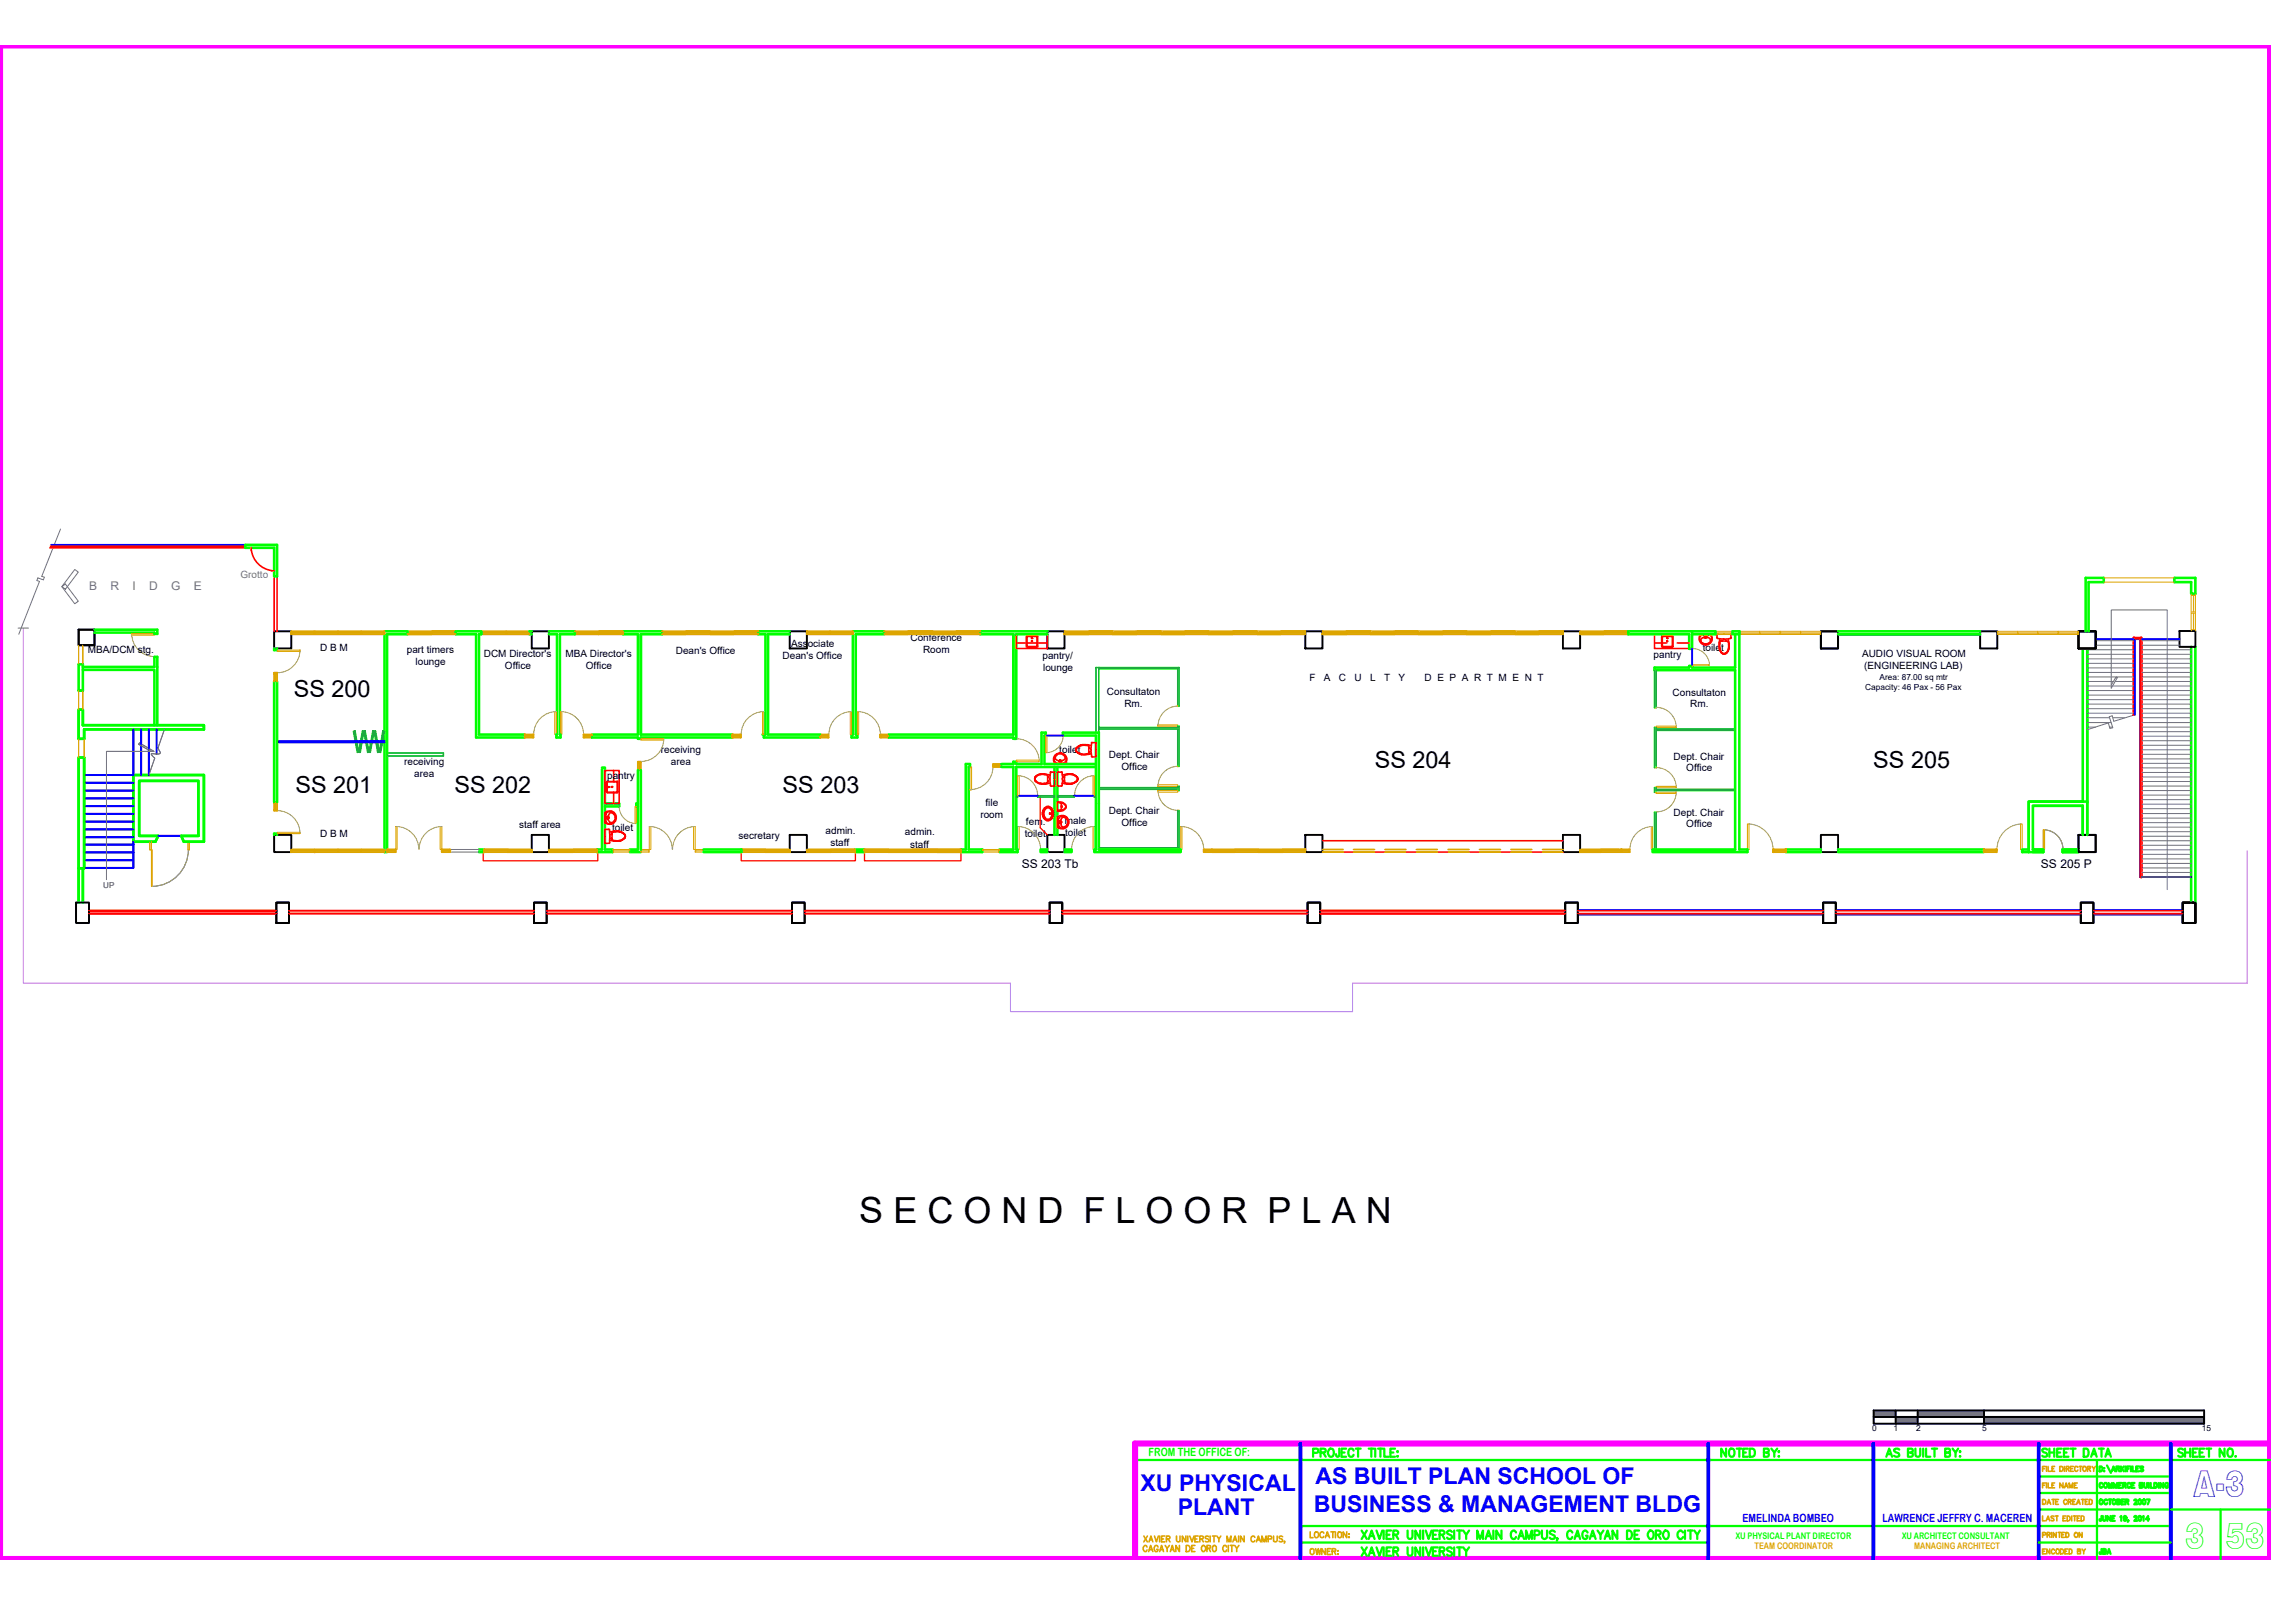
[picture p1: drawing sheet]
<svg xmlns="http://www.w3.org/2000/svg" width="297mm" height="210mm" viewBox="0 0 297 210" stroke-linecap="round" stroke-linejoin="round" font-family="sans-serif">
<defs><g id="words">
<text font-size="4.8" fill="#00f" x="286.9" y="195.8">A-3</text>
<g font-size="4.8" fill="#0f0">
<text x="285.8" y="202.5">3</text>
<text x="291.1" y="202.5">53</text>
</g>
<text font-size="4.7" x="112.4" y="159.9">S E C O N D F L O O R P L A N</text>
<g font-size="3.1">
<text x="38.4" y="91.2">SS 200</text>
<text x="179.8" y="100.4">SS 204</text>
<text x="245" y="100.4">SS 205</text>
<text x="38.7" y="103.6">SS 201</text>
<text x="59.4" y="103.6">SS 202</text>
<text x="102.4" y="103.6">SS 203</text>
</g>
<g font-size="3" fill="#00f">
<text x="149.2" y="195">XU PHYSICAL</text>
<text x="171.8" y="197.8">BUSINESS &amp; MANAGEMENT BLDG</text>
<text x="172" y="194.1">AS BUILT PLAN SCHOOL OF</text>
<text x="154.1" y="198.1">PLANT</text>
</g>
<g font-size="1.6" fill="#767676">
<text x="11.6" y="77.2">B</text>
<text x="14.4" y="77.2">R</text>
<text x="17.3" y="77.2">I</text>
<text x="19.5" y="77.2">D</text>
<text x="22.4" y="77.2">G</text>
<text x="25.3" y="77.2">E</text>
</g>
<g font-size="1.6">
<text x="133.6" y="113.5">SS 203 Tb</text>
<text x="267" y="113.5">SS 205 P</text>
</g>
<text font-size="1.5" fill="#0f0" x="150.2" y="190.4">FROM THE OFFICE OF:</text>
<g font-size="1.5" fill="#00f">
<text x="227.9" y="199">EMELINDA BOMBEO</text>
<text x="246.2" y="199">LAWRENCE JEFFRY C. MACEREN</text>
</g>
<text font-size="1.3" fill="#767676" x="31.5" y="75.6">Grotto</text>
<g font-size="1.3">
<text x="119.1" y="83.8">Conference</text>
<text x="11.5" y="85.4">MBA/DCM stg.</text>
<text x="41.9" y="85.2">D B M</text>
<text x="53.2" y="85.4">part timers</text>
<text x="54.4" y="86.9">lounge</text>
<text x="63.3" y="85.9">DCM Director's</text>
<text x="66" y="87.4">Office</text>
<text x="74" y="85.9">MBA Director's</text>
<text x="76.6" y="87.4">Office</text>
<text x="88.4" y="85.5">Dean's Office</text>
<text x="102.4" y="86.2">Dean's Office</text>
<text x="103.5" y="84.6">Associate</text>
<text x="120.7" y="85.4">Room</text>
<text x="136.4" y="86.2">pantry/</text>
<text x="136.4" y="87.8">lounge</text>
<text x="171.3" y="89">F</text>
<text x="173.2" y="89">A</text>
<text x="175.1" y="89">C</text>
<text x="177.2" y="89">U</text>
<text x="179.2" y="89">L</text>
<text x="181" y="89">T</text>
<text x="182.9" y="89">Y</text>
<text x="186.3" y="89">D E P A R T M E N T</text>
<text x="216.3" y="86">pantry</text>
<text x="222.7" y="85.2">toilet</text>
<text x="243.5" y="85.9">AUDIO VISUAL ROOM</text>
<text x="243.8" y="87.5">(ENGINEERING LAB)</text>
<text x="144.8" y="90.9">Consultaton</text>
<text x="147.1" y="92.5">Rm.</text>
<text x="218.8" y="91">Consultaton</text>
<text x="221.1" y="92.5">Rm.</text>
<text x="52.9" y="100">receiving</text>
<text x="54.2" y="101.6">area</text>
<text x="79.4" y="101.8">pantry</text>
<text x="86.4" y="98.4">receiving</text>
<text x="87.8" y="100">area</text>
<text x="138.6" y="98.5">toilet</text>
<text x="145" y="99.2">Dept. Chair</text>
<text x="146.7" y="100.7">Office</text>
<text x="218.9" y="99.3">Dept. Chair</text>
<text x="220.6" y="100.9">Office</text>
<text x="128.2" y="106.9">room</text>
<text x="128.9" y="105.4">file</text>
<text x="134.2" y="107.8">fem.</text>
<text x="139.3" y="107.8">male</text>
<text x="145" y="106.4">Dept. Chair</text>
<text x="218.9" y="106.7">Dept. Chair</text>
<text x="41.9" y="109.5">D B M</text>
<text x="67.9" y="108.3">staff area</text>
<text x="80.1" y="108.6">toilet</text>
<text x="96.6" y="109.7">secretary</text>
<text x="108" y="109">admin.</text>
<text x="108.6" y="110.6">staff</text>
<text x="118.4" y="109.2">admin.</text>
<text x="119" y="110.8">staff</text>
<text x="134" y="109.4">toilet</text>
<text x="139.3" y="109.4">toilet</text>
<text x="146.7" y="108">Office</text>
<text x="220.6" y="108.2">Office</text>
</g>
<g font-size="1.2" fill="#0f0">
<text x="227" y="201.3">XU PHYSICAL PLANT DIRECTOR</text>
<text x="248.8" y="201.3">XU ARCHITECT CONSULTANT</text>
</g>
<g font-size="1.2" fill="#dda500">
<text x="229.5" y="202.6">TEAM COORDINATOR</text>
<text x="250.4" y="202.6">MANAGING ARCHITECT</text>
</g>
<g font-size="1.1">
<text x="245.8" y="88.9">Area: 87.00 sq mtr</text>
<text x="244" y="90.3">Capacity: 46 Pax - 56 Pax</text>
<text x="244.9" y="187.2">0</text>
<text x="247.6" y="187.2">1</text>
<text x="250.6" y="187.2">2</text>
<text x="259.2" y="187.2">5</text>
<text x="288" y="187.2">15</text>
</g>
<text font-size="1" fill="#767676" x="13.5" y="116.1">UP</text>
</g></defs>
<!-- layer: PEN08 -->
<path d="M0 5.9h296.9v198h-296.9zM296.9 188.8h-148.4v15.1" fill="none" stroke="#f0f" stroke-width=".8"/>
<!-- layer: PEN03 -->
<g fill="none" stroke="#0f0" stroke-width=".3">
<path d="M148.5 190.9h148.4M170.1 199.6h113.8M171.7 190h.6l.1-.2v-.3h-.7v1M172.7 190l.6-.1 .1-.1v-.3h-.7v1M173.1 190l.3 .5M173.8 189.6l.2-.1a.37 .37 0 0 1 .5 .3v.3a.38 .38 0 0 1-.4 .4 .38 .38 0 0 1-.4-.4v-.3zM175.2 189.5l-.1 .9-.1 .1h-.2v-.3M175.5 190h.4M176.1 189.5h-.6v1h.6M177 189.7l-.2-.2a.57 .57 0 0 0-.5 .4 .57 .57 0 0 0 .2 .6h.3l.2-.2M177.3 189.5h.7M177.6 189.5v1"/>
<path d="M179 189.5h.7M179.4 189.5v1M179.9 189.5v1M180.3 189.5h.6M180.6 189.5v1M181.1 189.5v1h.6M181.9 190h.3M182.5 189.5h-.6v1h.6M182.8 189.8v.1zM182.8 190.4v.1zM225.8 189.5v1l-.7-1v1M226.2 189.6l.2-.1a.57 .57 0 0 1 .5 .4 .57 .57 0 0 1-.2 .6h-.1a.57 .57 0 0 1-.4-.9z"/>
<path d="M227.2 189.5h.6M227.5 189.5v1M228 190h.3M228.6 189.5h-.6v1h.6M228.9 189.5a.58 .58 0 0 1 .6 .2 .58 .58 0 0 1-.1 .7l-.2 .1h-.3zM230.7 190l.6-.1 .1-.1-.1-.3h-.6v1h.4a.28 .28 0 0 0 .3-.3 .28 .28 0 0 0-.3-.2M231.7 189.5l.4 .5 .4-.5M232.1 190v.5M232.6 189.8h.1v.1zM232.6 190.5h.1zM246.7 190.5l.4-1 .4 1M246.9 190.2h.5"/>
<path d="M248.4 189.6l-.2-.1a.32 .32 0 0 0-.5 .2l.2 .2 .4 .1 .1 .2-.1 .3h-.3l-.3-.1M249.6 190l.5-.1 .1-.1-.1-.3h-.5v1h.4a.28 .28 0 0 0 .2-.3 .28 .28 0 0 0-.2-.2M250.5 189.5l.1 .9 .2 .1 .3-.1 .1-.9M251.5 189.5v1M251.9 189.5v1h.6M252.7 189.5h.7M253 189.5v1M254.4 190l.6-.1 .1-.1-.1-.3h-.6v1h.4a.28 .28 0 0 0 .3-.3 .28 .28 0 0 0-.3-.2M255.4 189.5l.4 .5 .3-.5M255.8 190v.5M256.4 189.8v.1zM256.4 190.4v.1z"/>
<path d="M266.7 197.4h17.2M266.7 195.3h17.2M266.7 193.1h17.2M267.8 189.6l-.3-.1-.4 .1 .2 .3 .4 .1 .1 .4-.3 .1-.4-.1M268.1 189.5v1M268.1 190h.6M268.7 189.5v1M269.1 190h.4M269.7 189.5h-.6v1h.6M270 190h.3M270.6 189.5h-.6v1h.6M270.8 189.5h.7"/>
<path d="M271.1 189.5v1M272.5 189.5a.58 .58 0 0 1 .7 .3 .58 .58 0 0 1-.2 .7h-.5zM273.5 190.5l.4-1 .3 1M273.6 190.2h.5M274.3 190.9v13M274.5 189.5h.7M274.6 191.8a.33 .33 0 0 1 .4 .3 .33 .33 0 0 1-.4 .3zM274.7 196.1a.28 .28 0 0 1 .3 .3 .28 .28 0 0 1-.3 .3l-.1-.1v-.4zM274.9 198.3l-.1 .6h-.2v-.2M274.9 189.5v1M275 194.1l-.1-.2a.33 .33 0 0 0-.3 .3 .33 .33 0 0 0 .1 .4h.2l.1-.2M275 198.3v.4l.2 .2 .2-.1v-.5"/>
<path d="M275.2 192h.1zM275.2 192.4h.1zM275.3 193.9a.3 .3 0 0 1 .3 .3 .3 .3 0 0 1-.3 .3l-.1-.2zM275.4 190.5l.3-1 .4 1M275.5 190.2h.5M275.6 191.7l.5 .9M275.6 196.2l-.1-.1a.28 .28 0 0 0-.3 .3 .28 .28 0 0 0 .3 .3l.1-.1M275.8 194.6v-.7l.2 .7 .2-.7v.7M275.8 196.1h.4M276 196.1v.6M276.1 198.3v.6l-.5-.6v.6M276.2 192.4l.2-.6 .2 .6"/>
<path d="M276.3 198.6h.2M276.3 196.2l.1-.1a.28 .28 0 0 1 .3 .3 .28 .28 0 0 1-.3 .3zM276.3 192.2h.3M276.4 194.6v-.7l.3 .7 .2-.7v.7M276.6 198.3h-.3v.6h.3M276.8 192.1l.4-.1v-.2h-.4v.6M276.9 196.4h.4v-.3h-.4v.6h.4v-.2l-.1-.1M277 192.1l.2 .3M277.1 194.2h.2M277.3 198.4l.2-.1v.6M277.4 191.8v.6M277.5 193.9h-.4v.7h.4"/>
<path d="M277.5 196.4h.2M277.5 192l.3 .4M277.7 194.2h.3v-.3h-.3v.7M277.8 191.8l-.4 .4M277.8 196.1h-.3v.6h.3M277.8 194.2l.2 .4M278 196.4h.4v-.3h-.4v.6M278 191.8v.6M278.1 198.5a.19 .19 0 0 1-.2 .1 .19 .19 0 0 1-.1-.2 .19 .19 0 0 1 .3-.1v.3l-.1 .3-.2-.1M278.2 196.4l.2 .3M278.2 192.1h.2M278.4 198.9h-.1h.1l-.1 .1"/>
<path d="M278.6 191.8h-.4v.6M278.6 194.1v-.2a.33 .33 0 0 0-.4 .3 .33 .33 0 0 0 .2 .4h.1l.1-.2M278.7 191.8v.6M278.8 194.2h.3M278.9 191.8v.6h.4M279.1 196.2l.2-.1 .2 .1-.4 .5h.4M279.1 198.4l.2-.1 .2 .1-.4 .5h.4M279.2 193.9h-.4v.7h.4M279.4 192.1h.2M279.7 198.4l.1-.1a.28 .28 0 0 1 .3 .3 .28 .28 0 0 1-.3 .3l-.1-.1zM279.8 196.1a.28 .28 0 0 1 .3 .3 .28 .28 0 0 1-.3 .3l-.1-.1v-.4zM279.8 191.8h-.4v.6h.4"/>
<path d="M279.9 194.2h.3v-.2l-.3-.1v.7l.3-.1v-.2l-.1-.1M280.2 196.2l.1-.1a.28 .28 0 0 1 .3 .3 .28 .28 0 0 1-.3 .3l-.1-.1zM280.2 198.4l.2-.1v.6M280.3 191.9l-.1-.1h-.2v.1v.1l.2 .1a.18 .18 0 0 1 0 .3 .18 .18 0 0 1-.2-.1M280.5 193.9v.5l.1 .2 .2-.1v-.6M280.8 196.1h.4l-.3 .6M281.1 193.9v.7M281.1 198.7h-.4l.3-.4v.6M281.3 193.9v.7h.3M281.8 193.9a.32 .32 0 0 1 .4 .4 .32 .32 0 0 1-.4 .3zM282.4 193.9v.7M283 193.9v.7l-.4-.7v.7"/>
<path d="M283.6 194.1l-.1-.2a.3 .3 0 0 0-.3 .3 .3 .3 0 0 0 .3 .3l.1-.2h-.1M284 197.4h12.9M285.5 189.6l-.2-.1-.4 .1 .2 .3 .4 .1v.4l-.2 .1-.4-.1M285.8 190h.7M285.8 189.5v1M286.5 189.5v1M286.8 190h.4M287.4 189.5h-.6v1h.6M287.7 190h.4M288.3 189.5h-.6v1h.6M288.6 189.5h.6M288.9 189.5v1"/>
<path d="M290.4 197.4v6.5M291 189.5v1l-.7-1v1M291.4 189.6l.2-.1a.57 .57 0 0 1 .5 .4 .57 .57 0 0 1-.2 .6h-.1a.57 .57 0 0 1-.4-.9zM292.4 190.4v.1M170.1 201.7h53.3M178.1 200.2l.7 1.1M178.1 202.4l.7 1.1M178.8 200.2l-.7 1.1M178.8 202.4l-.7 1.1M179 201.3l.4-1.1 .4 1.1M179 203.5l.4-1.1 .4 1.1M179.2 200.9h.5"/>
<path d="M179.2 203.1h.5M180 200.2l.4 1.1 .4-1.1M180 202.4l.4 1.1 .4-1.1M181 200.2v1.1M181 202.4v1.1M181.4 200.7h.3M181.4 202.9h.3M181.9 200.2h-.5v1.1h.5M181.9 202.4h-.5v1.1h.5M182.2 200.7l.6-.1 .1-.1-.1-.2-.1-.1h-.5v1.1M182.2 202.9l.6-.1 .1-.1-.1-.3h-.6v1.1M182.5 200.7l.4 .6"/>
<path d="M182.5 202.9l.4 .6M184.1 200.2v.8a.32 .32 0 0 0 .3 .3 .32 .32 0 0 0 .3-.3v-.8M184.1 202.4v.8a.32 .32 0 0 0 .3 .3 .32 .32 0 0 0 .3-.3v-.8M185.8 200.2v1.1l-.7-1.1v1.1M185.8 202.4v1.1l-.7-1.1v1.1M186.1 200.2v1.1M186.1 202.4v1.1M186.5 200.2l.4 1.1 .3-1.1M186.5 202.4l.4 1.1 .3-1.1M187.4 200.7h.4M187.4 202.9h.4M188 200.2h-.6v1.1h.6"/>
<path d="M188 202.4h-.6v1.1h.6M188.3 200.7l.5-.1 .1-.1v-.2l-.2-.1h-.4v1.1M188.3 202.9l.5-.1 .1-.1-.1-.3h-.5v1.1M188.6 200.7l.3 .6M188.6 202.9l.3 .6M189.9 200.3a.32 .32 0 0 0-.4-.1 .32 .32 0 0 0-.2 .3l.6 .3a.27 .27 0 0 1-.2 .5l-.3-.1-.1-.1M189.9 202.5a.32 .32 0 0 0-.4-.1 .32 .32 0 0 0-.2 .3l.6 .3a.27 .27 0 0 1-.2 .5l-.3-.1-.1-.1M190.2 200.2v1.1M190.2 202.4v1.1M190.6 200.2h.6M190.6 202.4h.6M190.9 200.2v1.1"/>
<path d="M190.9 202.4v1.1M191.4 200.2l.4 .5 .4-.5M191.4 202.4l.4 .5 .4-.5M191.8 200.7v.6M191.8 202.9v.6M193.2 201.3v-1.1l.4 1.1 .4-1.1v1.1M194.3 201.3l.4-1.1 .4 1.1M194.5 200.9h.4M195.3 200.2v1.1M196.4 200.2v1.1l-.7-1.1v1.1M198.3 200.4a.35 .35 0 0 0-.4-.2 .35 .35 0 0 0-.3 .4v.2a.35 .35 0 0 0 .3 .5 .35 .35 0 0 0 .4-.3M198.6 201.3l.4-1.1 .3 1.1"/>
<path d="M198.7 200.9h.5M199.6 201.3v-1.1l.4 1.1 .4-1.1v1.1M200.7 200.8h.4a.3 .3 0 0 0 .2-.5l-.2-.1h-.4v1.1M201.7 200.2v.8a.34 .34 0 0 0 .3 .3 .34 .34 0 0 0 .4-.3v-.8M203.4 200.3a.37 .37 0 0 0-.4-.1 .37 .37 0 0 0-.3 .2v.1l.5 .3a.25 .25 0 0 1 .2 .3 .41 .41 0 0 1-.7 0M203.7 201.2h-.1l.1-.1-.1 .4M205.7 200.4a.35 .35 0 0 0-.5-.2 .35 .35 0 0 0-.2 .4v.2a.35 .35 0 0 0 .2 .5 .35 .35 0 0 0 .5-.3M206 201.3l.3-1.1 .4 1.1M206.1 200.9h.4M207.6 200.4a.35 .35 0 0 0-.4-.2 .35 .35 0 0 0-.2 .4v.2a.35 .35 0 0 0 .3 .5 .35 .35 0 0 0 .3-.5h-.2M207.9 201.3l.4-1.1 .4 1.1M208.1 200.9h.4"/>
<path d="M209 200.2l.3 .5 .4-.5M209.3 200.7v.6M209.9 201.3l.4-1.1 .3 1.1M210 200.9h.5M211.5 200.2v1.1l-.6-1.1v1.1M212.8 200.2a.58 .58 0 0 1 .6 .4 .58 .58 0 0 1-.3 .7h-.3zM213.8 200.7h.4M214.4 200.2h-.6v1.1h.6M215.6 200.3h.1a.36 .36 0 0 1 .4 0 .36 .36 0 0 1 .2 .3v.2a.38 .38 0 0 1-.4 .5 .38 .38 0 0 1-.4-.5zM216.6 200.7l.5-.1 .1-.1v-.2l-.2-.1h-.4v1.1M216.9 200.7l.3 .6M217.6 200.3h.1a.36 .36 0 0 1 .4 0 .36 .36 0 0 1 .2 .3v.2a.38 .38 0 0 1-.4 .5 .38 .38 0 0 1-.4-.5z"/>
<path d="M220.1 200.4a.37 .37 0 0 0-.4-.2 .37 .37 0 0 0-.3 .4 .49 .49 0 0 0 .6 .6l.1-.2M220.4 200.2v1.1M220.8 200.2h.6M221.1 200.2v1.1M221.6 200.2l.4 .5 .3-.5M222 200.7v.6M266.7 201.7h17.2M274.9 202.6l-.1 .6h-.2v-.2M275 202.9h.4v-.3h-.4v.6h.4v-.2l-.1-.1M275.6 203.2l.2-.6 .3 .6M275.7 203h.3"/>
</g>
<!-- layer: PEN02 -->
<g fill="none" stroke="#dda500" stroke-width=".21">
<path d="M267.2 198.3v.6h.3M267.2 196.1h.2a.34 .34 0 0 1 .2 .3 .34 .34 0 0 1-.2 .3h-.2zM267.2 194.2h.2M267.2 192.1h.2M267.5 193.9h-.3v.7M267.5 191.8h-.3v.6M267.6 198.9l.3-.6 .2 .6M267.7 191.8v.6M267.7 193.9v.7M267.7 198.7h.3M267.8 196.7l.2-.6 .2 .6M267.8 196.5h.3"/>
<path d="M267.9 193.9v.7h.3M267.9 191.8v.6h.3M268.4 194.2h.2M268.4 196.1h.4M268.4 192.1h.2M268.6 196.1v.6M268.6 198.3h-.1h-.2v.2l.3 .2-.1 .2-.2-.1M268.7 193.9h-.3v.7h.3M268.7 191.8h-.3v.6h.3M268.8 198.3h.4M268.9 196.4h.2M269 198.3v.6"/>
<path d="M269.2 196.1h-.3v.6h.3M269.4 191.8h.2a.33 .33 0 0 1 .2 .3 .33 .33 0 0 1-.2 .3h-.2zM269.8 193.9v.7l-.4-.7v.7M269.8 198.6h.3M270 191.8v.6M270 194.6l.3-.7 .2 .7M270.1 194.4h.3M270.2 198.3h-.4v.6h.4M270.3 192.1l.3-.1v-.2h-.3v.6M270.3 196.2v-.1a.28 .28 0 0 0-.4 .3 .28 .28 0 0 0 .4 .3v-.1M270.4 198.3a.32 .32 0 0 1 .4 .3 .32 .32 0 0 1-.4 .3zM270.4 192.1l.2 .3"/>
<path d="M270.5 196.4h.4v-.3h-.4v.6M270.6 194.6v-.7l.3 .7 .2-.7v.7M270.7 196.4l.2 .3M270.8 192.1h.3M271 198.3v.6M271.1 196.4h.2M271.2 191.8h-.4v.6h.4M271.2 198.3h.4M271.3 194.2h.2M271.4 198.3v.6M271.4 196.1h-.3v.6h.3M271.6 196.7l.3-.6 .2 .6"/>
<path d="M271.7 193.9h-.4v.7h.4M271.7 198.6h.2M271.7 196.5h.3M271.8 191.9a.22 .22 0 0 0-.3-.1 .22 .22 0 0 0-.1 .2v.2a.22 .22 0 0 0 .1 .2 .22 .22 0 0 0 .3-.2M271.9 191.8h.4M272 198.3h-.3v.6h.3M272.1 191.8v.6M272.2 198.3h.2a.34 .34 0 0 1 .2 .4 .34 .34 0 0 1-.4 .2zM272.2 196.1h.4M272.4 196.1v.6M272.5 191.8h.1a.3 .3 0 0 1 .3 .3 .3 .3 0 0 1-.4 .3l-.1-.2zM272.8 196.4h.2"/>
<path d="M273 192.1l.4-.1v-.2h-.4v.6M273.1 196.1h-.3v.6h.3M273.2 192.1l.2 .3M273.3 196.1h.2a.34 .34 0 0 1 .1 .4 .34 .34 0 0 1-.3 .2zM273.6 191.8l.3 .3 .2-.3M273.9 192.1v.3M149.6 200.9l.5 .7M150 202.3a.26 .26 0 0 0-.3-.2 .26 .26 0 0 0-.2 .3v.2a.26 .26 0 0 0 .2 .3 .26 .26 0 0 0 .3-.2M150.1 200.9l-.5 .7M150.2 202.9l.3-.8 .3 .8M150.3 201.6l.2-.7 .3 .7M150.3 202.7h.4"/>
<path d="M150.4 201.4h.3M151 200.9l.3 .7 .2-.7M151.5 202.3a.26 .26 0 0 0-.3-.2 .26 .26 0 0 0-.2 .3v.2a.26 .26 0 0 0 .2 .3 .26 .26 0 0 0 .3-.3h-.2M151.7 202.9l.2-.8 .3 .8M151.7 200.9v.7M151.8 202.7h.3M151.9 201.3h.3M152.4 200.9h-.5v.7h.5M152.4 202.1l.3 .4 .3-.4M152.6 201.3l.4-.1v-.2l-.1-.1h-.3v.7M152.7 202.5v.4M152.8 201.3l.2 .3"/>
<path d="M153.1 202.9l.2-.8 .3 .8M153.2 202.7h.3M153.9 200.9v.5l.2 .2h.2v-.7M154.3 202.1v.8l-.5-.8v.8M155.1 200.9v.7l-.5-.7v.7M155.2 202.1a.42 .42 0 0 1 .5 .3 .42 .42 0 0 1-.3 .5h-.2zM155.4 200.9v.7M155.6 200.9l.3 .7 .3-.7M155.9 202.5h.2M156.3 202.1h-.4v.8h.4M156.3 201.3h.2M156.7 200.9h-.4v.7h.4"/>
<path d="M156.9 201.3l.5-.1v-.3h-.5v.7M157.2 201.3l.2 .3M157.3 202.2l.1-.1a.38 .38 0 0 1 .3 .4 .38 .38 0 0 1-.4 .4l-.2-.3zM157.9 202.5h.4v-.3l-.4-.1v.8M158.1 201l-.2-.1-.3 .1 .1 .2 .4 .2v.2h-.2h-.3M158.1 202.5l.2 .4M158.3 200.9v.7M158.6 200.9h.4M158.6 202.2l.2-.1a.42 .42 0 0 1 .3 .4 .42 .42 0 0 1-.3 .4l-.2-.1zM158.8 200.9v.7M159.2 200.9l.2 .4 .3-.4M159.4 201.3v.3"/>
<path d="M160.4 202.3a.26 .26 0 0 0-.3-.2 .26 .26 0 0 0-.2 .3v.2a.26 .26 0 0 0 .2 .3 .26 .26 0 0 0 .3-.2M160.5 201.6v-.7l.2 .7 .3-.7v.7M160.7 202.1v.8M160.9 202.1h.5M161.1 202.1v.8M161.2 201.6l.3-.7 .3 .7M161.4 201.4h.3M161.5 202.1l.3 .4 .3-.4M161.8 202.5v.4M162 200.9v.7M162.7 200.9v.7l-.4-.7v.7M164.1 201.1a.26 .26 0 0 0-.3-.2 .26 .26 0 0 0-.2 .3 .31 .31 0 0 0 .1 .4 .31 .31 0 0 0 .4 0v-.1"/>
<path d="M164.3 201.6l.3-.7 .3 .7M164.4 201.4h.4M165.1 201.6v-.7l.3 .7 .2-.7v.7M165.9 201.3h.4v-.4h-.4v.7M166.6 200.9v.7h.2h.2v-.7M167.8 201l-.2-.1-.3 .1v.1l.3 .2 .2 .1v.2h-.2h-.3M168 201.6v.2M171.4 200.3v.8h.3M171.4 202.6a.31 .31 0 0 1 .4 0 .31 .31 0 0 1 .1 .4l-.2 .3a.35 .35 0 0 1-.3-.2 .35 .35 0 0 1 0-.4zM172 200.4a.36 .36 0 0 1 .5 .3 .36 .36 0 0 1-.4 .4l-.2-.3zM172.1 202.5l.2 .8 .1-.8 .2 .8 .2-.8M173.1 200.5a.26 .26 0 0 0-.3-.2 .26 .26 0 0 0-.2 .3 .31 .31 0 0 0 .1 .4 .31 .31 0 0 0 .4 0v-.1"/>
<path d="M173.4 201.1l.2-.8 .3 .8M173.4 202.5v.8l-.5-.8v.8M173.4 200.8h.4M173.6 202.9h.3M174.1 202.5h-.5v.8h.5M174.1 200.3h.4M174.2 202.9h.5v-.3l-.5-.1v.8M174.3 200.3v.8M174.5 202.9l.2 .4M174.7 200.3v.8M175 202.8h.1M175 203.2h.1"/>
<path d="M175 200.4a.31 .31 0 0 1 .4 0 .31 .31 0 0 1 .1 .4 .26 .26 0 0 1-.3 .3 .26 .26 0 0 1-.2-.3zM176.1 200.3v.8l-.4-.8v.8M176.4 201.1h.1zM176.4 200.6v.1zM267.2 200.8l.3-.1 .1-.1-.1-.1-.3-.1v.7M267.2 202.9h.2M267.5 202.6h-.3v.6h.3M267.8 200.7h.3v-.2l-.3-.1v.7M268 200.7l.1 .4M268.1 202.6v.6l-.4-.6v.6M268.4 200.4v.7M268.7 202.7a.22 .22 0 0 0-.2-.1 .22 .22 0 0 0-.2 .2l.1 .4h.2l.1-.1"/>
<path d="M268.9 202.7a.31 .31 0 0 1 .5 .1 .31 .31 0 0 1-.2 .4 .33 .33 0 0 1-.3-.1 .33 .33 0 0 1 0-.4zM268.9 200.4v.7l-.3-.7v.7M269.2 200.4h.4M269.4 200.4v.7M269.5 202.6h.2a.34 .34 0 0 1 .2 .3 .34 .34 0 0 1-.2 .3h-.2zM269.7 200.7h.2M270 200.4h-.3v.7h.3M270.1 202.9h.2M270.2 200.4a.32 .32 0 0 1 .4 .3 .32 .32 0 0 1-.4 .4zM270.5 202.6h-.4v.6h.4M270.6 202.6a.32 .32 0 0 1 .4 .3 .32 .32 0 0 1-.4 .3zM271.4 200.5a.28 .28 0 0 1 .4 .2 .28 .28 0 0 1-.4 .3z"/>
<path d="M271.7 202.9h.4v-.3h-.4v.6h.4v-.2l-.1-.1M272.3 202.6l.2 .3 .3-.3M272.3 200.4v.7l-.4-.7v.7M272.5 202.9v.3"/>
</g>
<!-- layer: PEN05 -->
<path d="M170.1 188.8v15.1M223.4 188.8v15.1M245 188.8v15.1M266.7 188.8v15.1M283.9 188.8v15.1" fill="none" stroke="#00f" stroke-width=".51"/>
<!-- layer: DIM -->
<g fill="none" stroke="#767676" stroke-width=".13">
<path d="M245.2 184.5h-.1M245.2 184.5l-.1 .1M245.3 184.5l-.2 .2M245.4 184.5l-.3 .3M245.5 184.5l-.4 .4M245.6 184.5l-.5 .4M245.6 184.5l-.5 .5M245.7 184.5l-.6 .6M245.8 184.5l-.7 .7M245.9 184.5l-.8 .8M246 184.5l-.9 .8M246 184.5l-.8 .8"/>
<path d="M246.1 184.5l-.9 .8M246.1 184.5l-.8 .8M246.2 184.5l-.9 .8M246.3 184.5l-.9 .8M246.4 184.5l-.9 .8M246.5 184.5l-.9 .8M246.5 184.5l-.8 .8M246.6 184.5l-.9 .8M246.6 184.5l-.8 .8M246.7 184.5l-.8 .8M246.8 184.5l-.9 .8M246.8 184.5l-.8 .8"/>
<path d="M246.9 184.5l-.9 .8M247 184.5l-.9 .8M247.1 184.5l-.9 .8M247.1 184.5l-.8 .8M247.2 184.5l-.9 .8M247.2 184.5l-.8 .8M247.3 184.5l-.9 .8M247.4 184.5l-.9 .8M247.5 184.5l-.9 .8M247.6 184.5l-.9 .8M247.6 184.5l-.8 .8M247.7 184.5l-.9 .8"/>
<path d="M247.7 184.5l-.8 .8M247.8 184.5l-.8 .8M247.9 184.5l-.9 .8M247.9 185.3h.1M247.9 184.5l-.8 .8M247.9 184.6l-.7 .7M247.9 184.6l-.6 .7M247.9 184.7l-.5 .6M247.9 184.8l-.5 .5M247.9 184.8l-.4 .5M247.9 184.9l-.4 .4M247.9 185l-.3 .3"/>
<path d="M247.9 185.1l-.3 .2M247.9 185.1l-.2 .2M247.9 185.2l-.1 .1M247.9 185.2v.1M248 185.3h-.1M248.1 185.3l-.2 .1M248.1 185.3l-.2 .2M248.2 185.3l-.3 .3M248.3 185.3l-.4 .4M248.4 185.3l-.5 .4M248.5 185.3l-.6 .5M248.5 185.3l-.6 .6"/>
<path d="M248.6 185.3l-.7 .6M248.6 185.3l-.7 .7M248.7 185.3l-.8 .8M248.8 185.3l-.9 .9M248.9 185.3l-.9 .9M249 185.3l-.9 .9M249 185.3l-.8 .9M249.1 185.3l-.9 .9M249.2 185.3l-.9 .9M249.2 185.3l-.8 .9M249.3 185.3l-.9 .9M249.3 185.3l-.8 .9"/>
<path d="M249.4 185.3l-.9 .9M249.5 185.3l-.9 .9M249.6 185.3l-.9 .9M249.6 185.3l-.8 .9M249.7 185.3l-.9 .9M249.7 185.3l-.8 .9M249.8 185.3l-.9 .9M249.9 185.3l-.9 .9M250 185.3l-.9 .9M250.1 185.3l-.9 .9M250.1 185.3l-.8 .9M250.2 185.3l-.9 .9"/>
<path d="M250.3 185.3l-.9 .9M250.3 185.3l-.8 .9M250.4 185.3l-.9 .9M250.4 185.3l-.8 .9M250.5 185.3l-.9 .9M250.6 185.3l-.9 .9M250.7 185.3l-.9 .9M250.7 185.3l-.8 .9M250.8 185.3l-.9 .9M250.8 184.5h.1M250.8 185.4l-.8 .8M250.8 185.4l-.7 .8"/>
<path d="M250.8 185.5l-.7 .7M250.8 185.6l-.6 .6M250.8 185.6l-.5 .6M250.8 185.7l-.4 .5M250.8 185.8l-.4 .4M250.8 185.9l-.3 .3M250.8 185.9l-.2 .3M250.8 186l-.2 .2M250.8 186l-.1 .2M250.8 186.1l-.1 .1M250.8 186.2h.1M250.9 184.5h-.1"/>
<path d="M251 184.5l-.2 .1M251 184.5l-.2 .2M251.2 184.5l-.4 .3M251.2 184.5l-.4 .4M251.3 184.5l-.5 .4M251.4 184.5l-.6 .5M251.5 184.5l-.7 .6M251.6 184.5l-.8 .7M251.6 184.5l-.8 .8M251.7 184.5l-1.7 1.7M251.8 184.5l-.9 .8M251.8 184.5l-.8 .8"/>
<path d="M251.9 184.5l-.9 .8M252 184.5l-.9 .8M252 184.5l-.8 .8M252.1 184.5l-.9 .8M252.1 184.5l-.8 .8M252.2 184.5l-.8 .8M252.3 184.5l-.9 .8M252.3 184.5l-.8 .8M252.4 184.5l-.9 .8M252.5 184.5l-.9 .8M252.6 184.5l-.9 .8M252.6 184.5l-.8 .8"/>
<path d="M252.7 184.5l-.9 .8M252.7 184.5l-.8 .8M252.8 184.5l-.9 .8M252.9 184.5l-.9 .8M252.9 184.5l-.8 .8M253 184.5l-.9 .8M253.1 184.5l-.9 .8M253.1 184.5l-.8 .8M253.2 184.5l-.9 .8M253.2 184.5l-.8 .8M253.3 184.5l-.9 .8M253.4 184.5l-.9 .8"/>
<path d="M253.4 184.5l-.8 .8M253.5 184.5l-.9 .8M253.6 184.5l-.9 .8M253.7 184.5l-.9 .8M253.7 184.5l-.8 .8M253.8 184.5l-.9 .8M253.8 184.5l-.8 .8M253.9 184.5l-.9 .8M254 184.5l-.9 .8M254 184.5l-.8 .8M254.1 184.5l-.9 .8M254.2 184.5l-.9 .8"/>
<path d="M254.2 184.5l-.8 .8M254.3 184.5l-.9 .8M254.3 184.5l-.8 .8M254.4 184.5l-.9 .8M254.5 184.5l-.9 .8M254.6 184.5l-.9 .8M254.7 184.5l-.9 .8M254.8 184.5l-.9 .8M254.8 184.5l-.8 .8M254.9 184.5l-.9 .8M254.9 184.5l-.8 .8M255 184.5l-.9 .8"/>
<path d="M255.1 184.5l-.9 .8M255.1 184.5l-.8 .8M255.2 184.5l-.9 .8M255.3 184.5l-.9 .8M255.3 184.5l-.8 .8M255.4 184.5l-.9 .8M255.4 184.5l-.8 .8M255.5 184.5l-.9 .8M255.6 184.5l-.9 .8M255.7 184.5l-.9 .8M255.8 184.5l-.9 .8M255.9 184.5l-.9 .8"/>
<path d="M255.9 184.5l-.8 .8M256 184.5l-.9 .8M256 184.5l-.8 .8M256.1 184.5l-.9 .8M256.2 184.5l-.9 .8M256.2 184.5l-.8 .8M256.3 184.5l-.9 .8M256.4 184.5l-.9 .8M256.4 184.5l-.8 .8M256.5 184.5l-.9 .8M256.5 184.5l-.8 .8M256.6 184.5l-.9 .8"/>
<path d="M256.7 184.5l-.9 .8M256.8 184.5l-.9 .8M256.9 184.5l-.9 .8M256.9 184.5l-.8 .8M257 184.5l-.8 .8M257.1 184.5l-.9 .8M257.1 184.5l-.8 .8M257.2 184.5l-.9 .8M257.3 184.5l-.9 .8M257.3 184.5l-.8 .8M257.4 184.5l-.9 .8M257.5 184.5l-.9 .8"/>
<path d="M257.5 184.5l-.8 .8M257.6 184.5l-.9 .8M257.6 184.5l-.8 .8M257.7 184.5l-.9 .8M257.8 184.5l-.9 .8M257.9 184.5l-.9 .8M258 184.5l-.9 .8M258 184.5l-.8 .8M258.1 184.5l-.8 .8M258.2 184.5l-.9 .8M258.2 184.5l-.8 .8M258.3 184.5l-.9 .8"/>
<path d="M258.4 184.5l-.9 .8M258.4 184.5l-.8 .8M258.5 184.5l-.9 .8M258.6 184.5l-.9 .8M258.6 184.5l-.8 .8M258.7 184.5l-.9 .8M258.7 184.5l-.8 .8M258.8 184.5l-.9 .8M258.9 184.5l-.9 .8M259 184.5l-.9 .8M259.1 184.5l-.9 .8M259.1 184.5l-.8 .8"/>
<path d="M259.2 184.5l-.8 .8M259.3 184.5l-.9 .8M259.3 184.5l-.8 .8M259.4 184.5l-.9 .8M259.5 184.5l-.9 .8M259.5 184.5l-.8 .8M259.5 184.6l-.8 .7M259.5 184.6l-.7 .7M259.5 184.7l-.6 .6M259.5 184.8l-.6 .5M259.5 184.8l-.5 .5M259.5 184.9l-.5 .4"/>
<path d="M259.5 185l-.4 .3M259.5 185l-.3 .3M259.5 185.1l-.3 .2M259.5 185.1l-.2 .2M259.5 185.2l-.1 .1M259.5 185.3h.1M259.6 185.3l-.1 .1M259.6 185.3l-.1 .2M259.7 185.3l-.2 .3M259.8 185.3l-.3 .3M259.8 185.3l-.3 .4M259.9 185.3l-.4 .4"/>
<path d="M260 185.3l-.5 .5M260 185.3l-.5 .6M260.1 185.3l-.6 .6M260.1 185.3l-.6 .7M260.2 185.3l-.7 .8M260.3 185.3l-.8 .8M260.3 185.3l-.8 .9M260.4 185.3l-.9 .9M260.5 185.3l-.9 .9M260.6 185.3l-.9 .9M260.6 185.3l-.8 .9M260.7 185.3l-.9 .9"/>
<path d="M260.7 185.3l-.8 .9M260.8 185.3l-.9 .9M260.9 185.3l-.9 .9M260.9 185.3l-.8 .9M261 185.3l-.9 .9M261.1 185.3l-.9 .9M261.1 185.3l-.8 .9M261.2 185.3l-.9 .9M261.2 185.3l-.8 .9M261.3 185.3l-.9 .9M261.4 185.3l-.9 .9M261.5 185.3l-.9 .9"/>
<path d="M261.6 185.3l-.9 .9M261.7 185.3l-.9 .9M261.7 185.3l-.8 .9M261.8 185.3l-.9 .9M261.8 185.3l-.8 .9M261.9 185.3l-.9 .9M262 185.3l-.9 .9M262 185.3l-.8 .9M262.1 185.3l-.9 .9M262.2 185.3l-.9 .9M262.2 185.3l-.8 .9M262.3 185.3l-.9 .9"/>
<path d="M262.3 185.3l-.8 .9M262.4 185.3l-.9 .9M262.5 185.3l-.9 .9M262.6 185.3l-.9 .9M262.7 185.3l-.9 .9M262.7 185.3l-.8 .9M262.8 185.3l-.8 .9M262.9 185.3l-.9 .9M262.9 185.3l-.8 .9M263 185.3l-.9 .9M263.1 185.3l-.9 .9M263.1 185.3l-.8 .9"/>
<path d="M263.2 185.3l-.9 .9M263.3 185.3l-.9 .9M263.3 185.3l-.8 .9M263.4 185.3l-.9 .9M263.4 185.3l-.8 .9M263.5 185.3l-.9 .9M263.6 185.3l-.9 .9M263.7 185.3l-.9 .9M263.8 185.3l-.9 .9M263.9 185.3l-.8 .9M264 185.3l-.9 .9M264 185.3l-.8 .9"/>
<path d="M264.1 185.3l-.9 .9M264.2 185.3l-.9 .9M264.2 185.3l-.8 .9M264.3 185.3l-.9 .9M264.4 185.3l-.9 .9M264.4 185.3l-.8 .9M264.5 185.3l-.9 .9M264.5 185.3l-.8 .9M264.6 185.3l-.9 .9M264.7 185.3l-.9 .9M264.8 185.3l-.9 .9M264.9 185.3l-.9 .9"/>
<path d="M264.9 185.3l-.8 .9M265 185.3l-.8 .9M265.1 185.3l-.9 .9M265.1 185.3l-.8 .9M265.2 185.3l-.9 .9M265.3 185.3l-.9 .9M265.3 185.3l-.8 .9M265.4 185.3l-.9 .9M265.5 185.3l-.9 .9M265.5 185.3l-.8 .9M265.6 185.3l-.9 .9M265.6 185.3l-.8 .9"/>
<path d="M265.7 185.3l-.9 .9M265.8 185.3l-.9 .9M265.9 185.3l-.9 .9M266 185.3l-.9 .9M266 185.3l-.8 .9M266.1 185.3l-.8 .9M266.2 185.3l-.8 .9M266.3 185.3l-.9 .9M266.4 185.3l-.9 .9M266.4 185.3l-.8 .9M266.5 185.3l-.9 .9M266.6 185.3l-.9 .9"/>
<path d="M266.6 185.3l-.8 .9M266.7 185.3l-.9 .9M266.7 185.3l-.8 .9M266.8 185.3l-.9 .9M266.9 185.3l-.9 .9M267 185.3l-.9 .9M267.1 185.3l-.9 .9M267.1 185.3l-.8 .9M267.2 185.3l-.8 .9M267.3 185.3l-.9 .9M267.3 185.3l-.8 .9M267.4 185.3l-.9 .9"/>
<path d="M267.5 185.3l-.9 .9M267.5 185.3l-.8 .9M267.6 185.3l-.9 .9M267.7 185.3l-.9 .9M267.7 185.3l-.8 .9M267.8 185.3l-.9 .9M267.8 185.3l-.8 .9M267.9 185.3l-.9 .9M268 185.3l-.9 .9M268.1 185.3l-.9 .9M268.1 185.3l-.8 .9M268.2 185.3l-.9 .9"/>
<path d="M268.2 185.3l-.8 .9M268.3 185.3l-.8 .9M268.4 185.3l-.9 .9M268.4 185.3l-.8 .9M268.5 185.3l-.9 .9M268.6 185.3l-.9 .9M268.6 185.3l-.8 .9M268.7 185.3l-.9 .9M268.8 185.3l-.9 .9M268.8 185.3l-.8 .9M268.9 185.3l-.9 .9M268.9 185.3l-.8 .9"/>
<path d="M269 185.3l-.9 .9M269.1 185.3l-.9 .9M269.2 185.3l-.9 .9M269.2 185.3l-.8 .9M269.3 185.3l-.9 .9M269.3 185.3l-.8 .9M269.4 185.3l-.9 .9M269.5 185.3l-.9 .9M269.5 185.3l-.8 .9M269.6 185.3l-.9 .9M269.7 185.3l-.9 .9M269.7 185.3l-.8 .9"/>
<path d="M269.8 185.3l-.9 .9M269.9 185.3l-.9 .9M269.9 185.3l-.8 .9M270 185.3l-.9 .9M270 185.3l-.8 .9M270.1 185.3l-.9 .9M270.2 185.3l-.9 .9M270.3 185.3l-.9 .9M270.3 185.3l-.8 .9M270.4 185.3l-.9 .9M270.4 185.3l-.8 .9M270.5 185.3l-.9 .9"/>
<path d="M270.6 185.3l-.9 .9M270.6 185.3l-.8 .9M270.7 185.3l-.9 .9M270.8 185.3l-.9 .9M270.8 185.3l-.8 .9M270.9 185.3l-.9 .9M271 185.3l-.9 .9M271 185.3l-.8 .9M271.1 185.3l-.9 .9M271.1 185.3l-.8 .9M271.2 185.3l-.9 .9M271.3 185.3l-.9 .9"/>
<path d="M271.4 185.3l-.9 .9M271.4 185.3l-.8 .9M271.5 185.3l-.9 .9M271.5 185.3l-.8 .9M271.6 185.3l-.9 .9M271.7 185.3l-.9 .9M271.7 185.3l-.8 .9M271.8 185.3l-.9 .9M271.9 185.3l-.9 .9M271.9 185.3l-.8 .9M272 185.3l-.9 .9M272.1 185.3l-.9 .9"/>
<path d="M272.1 185.3l-.8 .9M272.2 185.3l-.9 .9M272.2 185.3l-.8 .9M272.3 185.3l-.9 .9M272.4 185.3l-.9 .9M272.5 185.3l-.9 .9M272.5 185.3l-.8 .9M272.6 185.3l-.9 .9M272.6 185.3l-.8 .9M272.7 185.3l-.9 .9M272.8 185.3l-.9 .9M272.9 185.3l-.9 .9"/>
<path d="M273 185.3l-.9 .9M273 185.3l-.8 .9M273.1 185.3l-.9 .9M273.2 185.3l-.9 .9M273.2 185.3l-.8 .9M273.3 185.3l-.9 .9M273.3 185.3l-.8 .9M273.4 185.3l-.9 .9M273.5 185.3l-.9 .9M273.6 185.3l-.9 .9M273.6 185.3l-.8 .9M273.7 185.3l-.9 .9"/>
<path d="M273.7 185.3l-.8 .9M273.8 185.3l-.9 .9M273.9 185.3l-.9 .9M274 185.3l-.9 .9M274.1 185.3l-.9 .9M274.1 185.3l-.8 .9M274.2 185.3l-.9 .9M274.3 185.3l-.9 .9M274.3 185.3l-.8 .9M274.4 185.3l-.9 .9M274.4 185.3l-.8 .9M274.5 185.3l-.9 .9"/>
<path d="M274.6 185.3l-.9 .9M274.7 185.3l-.9 .9M274.7 185.3l-.8 .9M274.8 185.3l-.9 .9M274.8 185.3l-.8 .9M274.9 185.3l-.9 .9M275 185.3l-.9 .9M275 185.3l-.8 .9M275.1 185.3l-.9 .9M275.2 185.3l-.9 .9M275.2 185.3l-.8 .9M275.3 185.3l-.9 .9"/>
<path d="M275.4 185.3l-.9 .9M275.4 185.3l-.8 .9M275.5 185.3l-.9 .9M275.5 185.3l-.8 .9M275.6 185.3l-.9 .9M275.7 185.3l-.9 .9M275.8 185.3l-.9 .9M275.8 185.3l-.8 .9M275.9 185.3l-.9 .9M275.9 185.3l-.8 .9M276 185.3l-.9 .9M276.1 185.3l-.9 .9"/>
<path d="M276.1 185.3l-.8 .9M276.2 185.3l-.9 .9M276.3 185.3l-.9 .9M276.3 185.3l-.8 .9M276.4 185.3l-.9 .9M276.4 185.3l-.8 .9M276.5 185.3l-.8 .9M276.6 185.3l-.9 .9M276.6 185.3l-.8 .9M276.7 185.3l-.9 .9M276.8 185.3l-.9 .9M276.9 185.3l-.9 .9"/>
<path d="M276.9 185.3l-.8 .9M277 185.3l-.9 .9M277 185.3l-.8 .9M277.1 185.3l-.9 .9M277.2 185.3l-.9 .9M277.2 185.3l-.8 .9M277.3 185.3l-.9 .9M277.4 185.3l-.9 .9M277.4 185.3l-.8 .9M277.5 185.3l-.9 .9M277.5 185.3l-.8 .9M277.6 185.3l-.8 .9"/>
<path d="M277.7 185.3l-.9 .9M277.7 185.3l-.8 .9M277.8 185.3l-.9 .9M277.9 185.3l-.9 .9M278 185.3l-.9 .9M278 185.3l-.8 .9M278.1 185.3l-.9 .9M278.1 185.3l-.8 .9M278.2 185.3l-.9 .9M278.3 185.3l-.9 .9M278.3 185.3l-.8 .9M278.4 185.3l-.9 .9"/>
<path d="M278.5 185.3l-.9 .9M278.5 185.3l-.8 .9M278.6 185.3l-.9 .9M278.6 185.3l-.8 .9M278.7 185.3l-.8 .9M278.8 185.3l-.9 .9M278.8 185.3l-.8 .9M278.9 185.3l-.9 .9M279 185.3l-.9 .9M279.1 185.3l-.9 .9M279.1 185.3l-.8 .9M279.2 185.3l-.9 .9"/>
<path d="M279.2 185.3l-.8 .9M279.3 185.3l-.9 .9M279.4 185.3l-.9 .9M279.4 185.3l-.8 .9M279.5 185.3l-.9 .9M279.6 185.3l-.9 .9M279.6 185.3l-.8 .9M279.7 185.3l-.9 .9M279.7 185.3l-.8 .9M279.8 185.3l-.8 .9M279.9 185.3l-.9 .9M280 185.3l-.9 .9"/>
<path d="M280.1 185.3l-.9 .9M280.2 185.3l-.9 .9M280.2 185.3l-.8 .9M280.3 185.3l-.9 .9M280.3 185.3l-.8 .9M280.4 185.3l-.9 .9M280.5 185.3l-.9 .9M280.5 185.3l-.8 .9M280.6 185.3l-.9 .9M280.7 185.3l-.9 .9M280.7 185.3l-.8 .9M280.8 185.3l-.9 .9"/>
<path d="M280.8 185.3l-.8 .9M280.9 185.3l-.8 .9M281 185.3l-.9 .9M281.1 185.3l-.9 .9M281.2 185.3l-.9 .9M281.3 185.3l-.9 .9M281.3 185.3l-.8 .9M281.4 185.3l-.9 .9M281.4 185.3l-.8 .9M281.5 185.3l-.9 .9M281.6 185.3l-.9 .9M281.6 185.3l-.8 .9"/>
<path d="M281.7 185.3l-.9 .9M281.8 185.3l-.9 .9M281.8 185.3l-.8 .9M281.9 185.3l-.9 .9M281.9 185.3l-.8 .9M282.1 185.3l-.9 .9M282.2 185.3l-.9 .9M282.3 185.3l-.9 .9M282.4 185.3l-.9 .9M282.4 185.3l-.8 .9M282.5 185.3l-.9 .9M282.5 185.3l-.8 .9"/>
<path d="M282.6 185.3l-.9 .9M282.7 185.3l-.9 .9M282.7 185.3l-.8 .9M282.8 185.3l-.9 .9M282.9 185.3l-.9 .9M282.9 185.3l-.8 .9M283 185.3l-.9 .9M283 185.3l-.8 .9M283.1 185.3l-.9 .9M283.2 185.3l-.9 .9M283.3 185.3l-.9 .9M283.4 185.3l-.9 .9"/>
<path d="M283.5 185.3l-.9 .9M283.5 185.3l-.8 .9M283.6 185.3l-.9 .9M283.6 185.3l-.8 .9M283.7 185.3l-.9 .9M283.8 185.3l-.9 .9M283.8 185.3l-.8 .9M283.9 185.3l-.9 .9M284 185.3l-.9 .9M284 185.3l-.8 .9M284.1 185.3l-.9 .9M284.1 185.3l-.8 .9"/>
<path d="M284.2 185.3l-.9 .9M284.3 185.3l-.9 .9M284.4 185.3l-.9 .9M284.5 185.3l-.9 .9M284.6 185.3l-.9 .9M284.6 185.3l-.8 .9M284.7 185.3l-.9 .9M284.7 185.3l-.8 .9M284.8 185.3l-.9 .9M284.9 185.3l-.9 .9M284.9 185.3l-.8 .9M285 185.3l-.9 .9"/>
<path d="M285.1 185.3l-.9 .9M285.1 185.3l-.8 .9M285.2 185.3l-.9 .9M285.2 185.3l-.8 .9M285.3 185.3l-.9 .9M285.4 185.3l-.9 .9M285.5 185.3l-.9 .9M285.6 185.3l-.9 .9M285.7 185.3l-.9 .9M285.7 185.3l-.8 .9M285.8 185.3l-.9 .9M285.8 185.3l-.8 .9"/>
<path d="M285.9 185.3l-.9 .9M286 185.3l-.9 .9M286 185.3l-.8 .9M286.1 185.3l-.9 .9M286.2 185.3l-.9 .9M286.2 185.3l-.8 .9M286.3 185.3l-.9 .9M286.3 185.3l-.8 .9M286.4 185.3l-.9 .9M286.5 185.3l-.9 .9M286.6 185.3l-.9 .9M286.7 185.3l-.9 .9"/>
<path d="M286.7 185.3l-.8 .9M286.8 185.3l-.8 .9M286.9 185.3l-.9 .9M286.9 185.3l-.8 .9M287 185.3l-.9 .9M287.1 185.3l-.9 .9M287.1 185.3l-.8 .9M287.2 185.3l-.9 .9M287.3 185.3l-.9 .9M287.3 185.3l-.8 .9M287.4 185.3l-.9 .9M287.4 185.3l-.8 .9"/>
<path d="M287.5 185.3l-.9 .9M287.6 185.3l-.9 .9M287.7 185.3l-.9 .9M287.7 185.3l-.8 .9M287.8 185.3l-.9 .9M287.8 185.3l-.8 .9M287.9 185.3l-.8 .9M288 185.3l-.9 .9M288 185.3l-.8 .9M288.1 185.3l-.9 .9M288.2 185.3l-.9 .9M288.2 185.3l-.8 .9"/>
<path d="M288.3 185.3l-.9 .9M288.3 185.4l-.8 .8M288.3 185.4l-.7 .8M288.3 185.5l-.7 .7M288.3 185.6l-.6 .6M288.3 185.7l-.5 .5M288.3 185.8l-.4 .4M288.3 185.9l-.3 .3M288.3 186l-.2 .2M288.3 186l-.1 .2M288.3 186.1l-.1 .1M288.3 186.2h.1"/>
</g>
<!-- layer: 0 -->
<g fill="none" stroke="#000" stroke-width=".25">
<path d="M10.3 82.4h2.1v2h-2.1zM35.9 82.6h2.2v2.2h-2.2zM69.6 82.6h2.2v2.2h-2.2zM103.3 82.6h2.2v2.2h-2.2zM137 82.6h2.2v2.2h-2.2zM170.7 82.6h2.3v2.2h-2.3zM204.4 82.6h2.3v2.2h-2.3zM238.2 82.6h2.2v2.2h-2.2zM259 82.6h2.2v2.2h-2.2zM271.9 82.6h2.2v2.2h-2.2zM285.1 82.5h2v2.1h-2zM9.9 118h1.7v2.7h-1.7z"/>
<path d="M35.9 109.2h2.2v2.2h-2.2zM36.2 118h1.6v2.7h-1.6zM69.6 109.2h2.2v2.2h-2.2zM69.8 118h1.7v2.7h-1.7zM103.3 109.2h2.2v2.2h-2.2zM103.6 118h1.6v2.7h-1.6zM137 109.2h2.2v2.2h-2.2zM137.3 118h1.6v2.7h-1.6zM170.7 109.2h2.3v2.2h-2.3zM171 118h1.7v2.7h-1.7zM204.4 109.2h2.3v2.2h-2.3zM204.7 118h1.7v2.7h-1.7z"/>
<path d="M238.2 109.2h2.2v2.2h-2.2zM238.5 118h1.6v2.7h-1.6zM271.9 109.2h2.2v2.2h-2.2zM272.2 118h1.6v2.7h-1.6zM285.5 118h1.6v2.7h-1.6zM245.1 184.5h43.2v1.7h-43.2zM245.1 185.3h43.2M247.9 184.5v1.7M250.8 184.5v1.7M259.5 184.5v1.7"/>
</g>
<!-- layer: canopy -->
<path d="M3 82.2v46.4h129.2v3.7h44.7v-3.7h117v-17.3" fill="none" stroke="#c16edd" stroke-width=".13"/>
<!-- layer: FURNITURES -->
<g fill="none" stroke="#f00" stroke-width=".21">
<path d="M6.5 71.6h25.6M6.6 71.4h25.5M32.9 71.6v.4M32.9 72a3.1 3.1 0 0 0 2.6 2.6M35.5 74.6h.4M35.9 75.4v7.2M36.2 75.4v7.2M132.9 82.9h4.1v1.9h-4.1zM132.9 84.1h4.1M134.2 83.2v1.4M134.3 84.5v.1M134.3 83.2h.6"/>
<path d="M134.3 84.6h1.3M134.3 83.2h.1M134.6 83h.1M134.9 83.2h-.6v1.4h1.3v-1.4h-.6M134.9 83.1h-.4v-.2h1v.2h-.5M134.9 83v.5M135 83h.1M135 83.5h.1M135 83.2h.6M135 83v.5M135.3 83h.1M135.7 83.2h.1"/>
<path d="M135.7 84.5v.1M135.7 83.2v1.4M137.8 99.1l.1 .8M138 99l.1 .3M138.1 99.3l.3 .2M138.1 99.7l.5 .1M138.3 98.7l-.2 .3M138.4 99.5h.2M138.6 99.6h-.1M138.6 99.4v.2M138.6 99.4h.1M138.6 99.4v.3v-.1h-.1"/>
<path d="M138.7 98.5a.83 .83 0 0 0-.9 .7M138.7 98.6l-.4 .1M138.7 98.6l.3 .1M138.7 98.5a.88 .88 0 0 1 .8 .5 .88 .88 0 0 1-.1 .9h-1.5M138.7 99.4v.2M138.7 99.6v.1M138.7 99.4l.1 .3M138.8 99.6h.1M138.8 99.7h.1M139 99.5h-.2M139 98.7l.3 .3M139.2 99.7l-.5 .1"/>
<path d="M139.2 99.3l-.2 .2M139.3 99v.3M139.4 99.3v.2l-.2 .3M139.5 99.3a.79 .79 0 0 0-1-.8 .79 .79 0 0 0-.5 1.2l.2 .1M140.8 97.8l-.1 .3 .1 .2M140.8 97.8v.1a.67 .67 0 0 0 .7 .8M140.9 98.3l.6 .3M141.4 98.7h.7M141.5 98.7h.5M141.5 98.6h.5M141.5 97.5l.9 .1M141.5 97.5l-.6 .3"/>
<path d="M142 97.4l-.8 .1-.4 .3M142 97.4l.4 .1M142.1 97.4h-.7M142.2 97.4l.5 .1M142.4 97.8h.1h-.1zM142.4 98.3h.1v.1h-.1zM142.4 97.6v1M142.4 98.5l-.4 .1M142.7 98.6l-.5 .1M142.7 97.5v1.1M142.7 98.9l.2 .1h.4M142.8 98.6v.3"/>
<path d="M142.8 97.2v.3M142.9 97.1l-.2 .1M142.9 97.1h.4M143.3 97.1l.1 .1M143.3 97.2v1.7M143.4 98.9h-.1M216.4 82.9v1.9h4.5M216.4 84.1h1.6M217.3 83.2v1.4M217.4 84.5v.1M217.4 83.2h.6M217.4 84.6h1.3"/>
<path d="M217.4 83.2h.1M217.7 83h.1M218 83.2h-.6v1.4h1.3v-1.4h-.6M218 83.1h-.4v-.2h1v.2h-.5M218 83v.5M218.1 83h.1M218.1 83.5h.1M218.1 83.2h.6M218.1 83v.5M218.4 83h.1M218.8 83.2h.1M218.8 84.5v.1"/>
<path d="M218.8 83.2v1.4M219.4 84.1h1.5M222.4 82.9h1.4M222.4 82.9a.91 .91 0 0 0 .7 1.4M222.6 83.1a.72 .72 0 0 0-.2 .9 .72 .72 0 0 0 1 .3 .67 .67 0 0 0 .5-.6 .67 .67 0 0 0-.3-.6M222.7 84.1l.4 .1M222.9 83.2h.1M223 83.1v.3M223 83.2v.2M223 83.4a.41 .41 0 0 0-.5 .2 .41 .41 0 0 0 .2 .5M223 83.1l.1 .1M223.1 83l.5 .1"/>
<path d="M223.1 83l-.5 .1M223.2 83.1l-.1 .3h-.1M223.2 83.4h.2M223.2 83.1l-.1 .3M223.3 83.2h.1M223.3 83.2h-.1M223.4 83.4l.3 .1M223.5 84.1l-.4 .1M223.7 83.6a.42 .42 0 0 1-.2 .5M223.8 82.9a.91 .91 0 0 1-.7 1.4M224.6 83v.4M224.6 83.4l.1 .1"/>
<path d="M224.6 82.9h1.8M224.6 82.9v.1M224.6 83.5h.3M224.9 84.8l.1 .2a.62 .62 0 0 0 .5 .5M224.9 84.1v.7v-.6M224.9 83.5l1.2 .1M224.9 84.2v.6M224.9 84.8l.1 .2a.58 .58 0 0 0 .5 .5M225 83.6l-.2 .5M225 83.8l-.1 .5M225.2 83.7l.1 .1zM225.4 83.6h.1"/>
<path d="M225.7 83.7h.1v.2zM226 83.9l.1 .4M226 83.9l-1-.1-.1 .5M226 83.6l.1 .5M226.1 84.8l-.1 .2a.57 .57 0 0 1-.5 .5M226.1 84.2v.6M226.1 84.1a1.08 1.08 0 0 1-.6 1.4M226.4 83.5h-.3M226.4 82.9v.1M226.4 83v.4M226.4 83.4v.1M279 83.5h.1"/>
<path d="M279.1 83.4h.9M279.1 83.3l-.1 .1v10.1M279.2 93.5v-10h.8v31.2M280.1 83.3l.1 .1v31.3M11.6 119.5h24.6M11.6 119.1h24.6M37.8 119.5h32M37.8 119.1h32M71.5 119.5h32.1M71.5 119.1h32.1M79.1 110.2l.1 .1M79.1 100.8h1.9v4.3h-1.9z"/>
<path d="M79.1 106.3v1.4M79.1 108.5v1.8M79.2 106.2a.9 .9 0 0 1 1.2 .1 .9 .9 0 0 1 0 1.2 .9 .9 0 0 1-1.2 .1M79.2 108.5h.4M79.2 110.3h.4M79.2 108.4l-.1 .1M79.2 102.9h.1M79.2 102.5h.1M79.2 102.6h.1M79.2 103.3h.1M79.2 102.9h.5M79.2 103h.5"/>
<path d="M79.2 106.9l.1 .6M79.3 107.5a.49 .49 0 0 0 .6 .2M79.3 102.9v-.5h-.2v1h.2v-.4M79.3 106.4l-.1 .6M79.3 102.2v.7M79.3 103v.6M79.3 106.8l.1 .1M79.3 106.9h.4M79.4 103.6h.1M79.4 106.9h.3M79.4 102.9v-.7h1.3v1.4h-1.3v-.6M79.4 102.2h1.3"/>
<path d="M79.4 103.7h1.3M79.4 107v.1M79.4 102.2h.1M79.5 107l-.1 .2M79.5 106.9l-.1-.1v.1M79.5 107l.1 .2M79.6 106.6l-.1 .3M79.6 107.2l.2 .3M79.6 108.4l.1 .1M79.7 106.9v.1h-.4M79.7 107h-.4M79.7 102.9h.1"/>
<path d="M79.7 108.5v.3M79.7 108.8l.1 .6M79.7 109.9v.3M79.8 110.2l-.2 .1M79.8 109.3l-.1 .6M79.8 109.9l.5 .1M79.8 106.4l-.2 .3M79.9 106.2l-.1-.1a.47 .47 0 0 0-.5 .3M79.9 106.2a.81 .81 0 0 1 .6 .7 .81 .81 0 0 1-.6 .8M79.9 109.1h.2h-.2zM79.9 109.6h.2v.1h-.2zM80 106.3h-.3"/>
<path d="M80 106.3l.3 .3M80.1 108.9v1M80.1 108.8a1.57 1.57 0 0 1 1.6 .3M80.1 109.9l.4 .1M80.1 109.8l.4 .2M80.3 100.8v1.4M80.3 103.6v1.5M80.3 107.3a.44 .44 0 0 1-.6 .2M80.4 108.7l-.6 .1M80.4 106.5a.7 .7 0 0 1 0 .8M80.4 108.7h.7M80.5 108.8l-.4 .1"/>
<path d="M80.5 108.8h.7l.4 .3M80.8 102.2h.1M80.8 102.2v1.4M81 109.9h-.5M81.1 110h-.6M81.7 109.1v.3M81.7 109.6a1.38 1.38 0 0 1-1.4 .4M81.7 109.1l.1 .3M81.7 109.4a.66 .66 0 0 1-.7 .5M81.8 109.4l-.1 .2M105.2 119.5h32.1M105.2 119.1h32.1"/>
<path d="M135.4 101.9l.1 .2M135.4 101.6l.6-.3h-.2a.55 .55 0 0 0-.5 .6 .55 .55 0 0 0 .5 .5l.2 .1-.6-.4M135.5 102.1l.6 .3M135.5 101.6l-.1 .3M136.1 101.3l-.6 .3M136.1 102.5h.7M136.1 102.5h.5M136.4 106.3a.73 .73 0 0 1 .7-.8 .73 .73 0 0 1 .7 .8 .76 .76 0 0 1-.3 .8 .76 .76 0 0 1-.9 0l-.2-.6M136.4 106.3v.2M136.6 101.3l.4 .1M136.6 101.3h-.5M136.6 101.2l-.5 .1"/>
<path d="M136.7 101.2l.6 .2M136.8 101.3h-.7M137 102.4h-.9M137 102.4l-.4 .1M137 101.6l.1 .1zM137 102.1l.1 .1zM137 101.4v1M137.3 106.3h.5v.2h-.5zM137.3 101.8v.1M137.3 102.4l-.6 .1M137.4 102.7l.1 .1 .5-.1M137.4 102.5v.2"/>
<path d="M137.4 101v1.5M137.5 101h.4M137.5 100.9l-.1 .1M137.6 106.3v-.2a.51 .51 0 0 0-.5-.5 .51 .51 0 0 0-.5 .5 .76 .76 0 0 0 .6 1.1l.2-.2 .2-.5M137.6 106.3h.1M137.6 106.5h.1M137.6 106.5v.2h.2v-.2M137.8 106.3v-.2h-.2v.4M137.9 100.9l.1 .1M137.9 101v1.8M138.3 106.8v1.5M138.3 104.9v1.2"/>
<path d="M138.3 101v1.8M138.3 105h.4M138.3 106.8a.9 .9 0 0 1 1.2 .1 .9 .9 0 0 1 0 1.2 .9 .9 0 0 1-1.2 .1M138.3 102.7l.1 .1M138.4 104.9h.5M138.4 101h.4M138.4 102.8h.4M138.4 107.5l.1 .5M138.4 100.9l-.1 .1M138.5 107l-.1 .5M138.5 108l.3 .3h.1M138.5 107.4l.4 .1-.4 .1"/>
<path d="M138.5 107.4l.3 .1M138.6 107.3v.1M138.6 107.4h.1M138.6 107.6v.1M138.7 107.3v.1M138.7 107.6v.1M138.7 105.9l-.4 .1M138.7 106h.1M138.8 105v.9M138.8 105h-.1M138.8 106h.1M138.8 105h.1"/>
<path d="M138.8 107.6v.2l.1 .3M138.8 107.2v.3M138.8 105l.2 .1M138.8 100.9l.1 .1M138.8 105.4l.1 .1-.1 .1M138.8 105.4v.2M138.8 107.6h-.3M138.9 106.1h-.5M138.9 101v1.5M138.9 104.9a.56 .56 0 0 1 .5 .6 .56 .56 0 0 1-.5 .5M138.9 106.7h.2M138.9 106.7l-.1 .1-.3 .2"/>
<path d="M138.9 102.5v.2M138.9 108.1l.3 .1M138.9 102.7l-.1 .1M138.9 119.5h32.1M138.9 119.1h32.1M138.9 101.8v.1M139 102.4l.5 .1M139 105.1a.41 .41 0 0 1 .4 .4 .41 .41 0 0 1-.4 .4M139 105.9l-.2 .1M139.1 106.7a.78 .78 0 0 1 .6 .8M139.1 101.6h.1v.1h-.1zM139.1 102.1h.1v.1h-.1z"/>
<path d="M139.1 108.3h-.2M139.2 106.9a.39 .39 0 0 0-.4 .3M139.2 106.9l.3 .3M139.2 102.4l.5 .1M139.5 101.2l-.5 .2M139.5 107.9l-.3 .2M139.5 107.1a.7 .7 0 0 1 0 .8M139.7 101.3l-.5 .1v.5v.5l.5 .1M139.7 101.2l.5 .1h-.6M139.7 101.3l.7 .1 .4 .2M139.7 107.5a.78 .78 0 0 1-.6 .8M140.2 101.3a.81 .81 0 0 1 .7 .6"/>
<path d="M140.2 102.5h-.5M140.2 102.5h-.6M140.8 102.1l-.4 .3h-.7M140.8 102.1l-.6 .4M140.9 101.6l.1 .3-.1 .3M140.9 101.9l-.1 .2M172.7 119.5h32M172.7 119.1h32M173 111.4h31.4M173 110h31.4M206.4 119.5h32.1M206.4 119.1h32.1"/>
<path d="M240.1 119.5h32.1M240.1 119.1h32.1M273.8 119.5h11.7M273.8 119.1h11.7M280 114.7l.1 .1 .1-.1"/>
<circle cx="135" cy="83.9" r=".06"/>
<circle cx="218.1" cy="83.9" r=".06"/>
<circle cx="80.1" cy="102.9" r=".06"/>
</g>
<!-- layer: HATCH1 -->
<g fill="none" stroke="#767676" stroke-width=".13">
<path d="M7.9 69.2l-2.4 6.2 .3 .1-.1 .3-.7-.2-.2 .3 .4 .1-2.7 6.9M8.1 76.7l.5-.3 1.6 2.2-.4 .4zM9.8 74.5l.4 .3-1.6 2.3-.5-.4zM2.4 82.1h1.3M19.8 98.3l-1.7-1 .1-.1 2 1.1h-6.3v16.7M20.5 95.4v3.2M21.5 95.4l-.8 2.4 .3 .6-.1 .2h-1.1l.4 .6-.7 2.2M240.4 82.9h18.6M240.4 83.1h18.6M273 85h6M273 85.6h6M273 86.2h6"/>
<path d="M273 86.8h6M273 87.3h6M273 87.9h6M273 88.5h3.8M273 89.1h3.4M273 89.7h3.1M273 90.3h6M273 90.9h6M273 91.5h6M273 92.1h6M273 92.7h6M273 93.3h6"/>
<path d="M273 93.9h2.9M273 94.5h3.1M273 95.1h1.1M274.1 83.8h4.9M274.1 84.4h4.9M275.9 95.1h.4M276.1 89.6l.7-1.1 .1 .1-.8 1.4v-10.2h7.4v36.5M276.3 89.7h2.7M276.4 93.9h1.5M276.6 89.1h2.4M276.8 88.5h2.2M279.2 93.5l-2.7 .8-.2-.7-.4 .1 .5 1.5-.4 .1-.2-.8-2.8 .9"/>
<path d="M280.2 83.8h4.9M280.2 84.4h4.9M280.2 85h6.4M280.2 85.6h6.4M280.2 86.2h6.4M280.2 86.8h6.4M280.2 87.3h6.4M280.2 87.9h6.4M280.2 88.5h6.4M280.2 89.1h6.4M280.2 89.7h6.4M280.2 90.3h6.4"/>
<path d="M280.2 90.9h6.4M280.2 91.5h6.4M280.2 92.1h6.4M280.2 92.7h6.4M280.2 93.3h6.4M280.2 93.9h6.4M280.2 94.5h6.4M280.2 95.1h6.4M280.2 95.7h6.4M280.2 96.3h6.4M280.2 96.9h6.4M280.2 97.5h6.4"/>
<path d="M280.2 98.1h6.4M280.2 98.7h6.4M280.2 99.2h6.4M280.2 99.8h6.4M9.9 118h1.7v2.7h-1.7zM24.6 111.1a4.8 4.8 0 0 1-4.7 4.8M58.9 111.4h3.8M58.9 111.1h3.8M206.4 119.6h32.1M206.4 119h32.1M206.4 119.5h32.1M206.4 119.1h32.1"/>
<path d="M240.1 119.6h32.1M240.1 119h32.1M240.1 119.5h32.1M240.1 119.1h32.1M267.3 108.5h.1v2.6h-.1zM267.5 108.5a2.56 2.56 0 0 1 2.3 2.6M271.9 109.2h2.2v2.2h-2.2zM273.8 119.6h11.7M273.8 119h11.7M273.8 119.5h11.7M273.8 119.1h11.7M280.2 100.4h6.4"/>
<path d="M280.2 101h6.4M280.2 101.6h6.4M280.2 102.2h6.4M280.2 102.8h6.4M280.2 103.4h6.4M280.2 104h6.4M280.2 104.6h6.4M280.2 105.2h6.4M280.2 105.8h6.4M280.2 106.4h6.4M280.2 107h6.4M280.2 107.6h6.4"/>
<path d="M280.2 108.2h6.4M280.2 108.8h6.4M280.2 109.4h6.4M280.2 110h6.4M280.2 110.5h6.4M280.2 111.1h6.4M280.2 111.7h6.4M280.2 112.3h6.4M280.2 112.9h6.4M280.2 113.5h6.4M280.2 114.1h6.4M280.2 114.7h6.4"/>
</g>
<!-- layer: BOUNDARIES -->
<g fill="none" stroke="#00f" stroke-width=".25">
<path d="M6.7 71.3h25.4M17.4 95.4v6h-6.4M18.5 95.4v1.9M18.5 97.5v3.9M19.5 95.4v2.5M19.5 98.1v3.3M20.5 95.4v3.2M36.2 97.1h14.1M36.2 96.9h14.1M136.9 96.2h2.1M221.3 84.9v2M274.1 83.6h4.9"/>
<path d="M279.2 93.5v-9.9h.7l.1 31.1M280.2 83.6h4.9M11 102.4h6.4M11 103.4h6.4M11 104.4h6.4M11 105.4h6.4M11 106.4h6.4M11 107.5h6.4M11 108.5h6.4M11 109.5h6.4M11 110.5h6.4M11 111.5h6.4"/>
<path d="M11 112.5h6.4M17.4 110.1v3.4h-6.4M20.7 109.3h3M133.3 104.1h2.4M140.5 104.1h2.5M206.4 119.6h32.1M206.4 119h32.1M240.1 119.6h32.1M240.1 119h32.1M273.8 119.6h11.7M273.8 119h11.7M280.2 114.7h6.4"/>
</g>
<!-- layer: WALLS -->
<g fill="none" stroke="#0f0" stroke-width=".34">
<path d="M32.1 71.3h4.1v4.1h-.3v-3.8h-3.8zM284.4 75.6h2.7v2.1h-.5v-1.6h-2.2zM10.3 92.8h.5v2h15.9v.6h-15.7v1.2h-.7zM10.3 86.9h.5v3.4h-.5zM10.8 87.6h9.4v7.2M10.8 87.2h9.4v-1.3h.4v8.9M12.4 82.4h8.2v.5h-.4v-.2h-7.8M35.9 84.8v.2h.3v-.2M35.9 89.1v15.8M36.2 89.1v15.8M50.3 82.9v28.5h.3M50.3 82.6h3v.3h-2.7v28.2"/>
<path d="M68.6 96.1h-5.9v-13.2h.2v-.3h-3.3v.3h2.7v13.5h6.3M69.6 82.6h-.3v.3h.3M71.8 82.6h3.4v.3h-2v13.2h.1v.3h-.5v-.3h.1v-13.2h-1.1M77.4 96.4h6v.2h.4v-.2h12M77.4 96.1h6v-13.2h-1.9v-.3h5.1v.3h-2.8v13.2h12M99.9 96.1v.3h7.4M103.3 82.6h-4.1v.3h.9v13.2h-.4M103.3 82.9h-2.8v13.2h6.8M111.5 82.6h4.2v.3h-3.8v13.2h.2v.3h-.7v-.3h.1v-13.2M126.3 99.9h.6v.4h-.2v10.8h1.8v.3h-2.8v-.3h.6zM131 99.9h1.5M132.5 99.9v-.3h.4v.3h3.3v-4.1h.6v.4h-.2v3.7h6.7"/>
<path d="M132.5 99.6v.3M137 82.9h-4.1v13.7h-.4v-.2h-16.3M137 82.6h-8.8v.3h4.3v13.2h-16.3M139 95.8h4.7v15.3h10.7v.3h-11.3v-.3h.2v-14.9h-4.3zM221.3 82.6v2.3h-.4v-2h-7.9v-.3h11.4v.3h-3.1M226.9 82.9v4.4h-5.6v-.2h-.4v.2h-4.5v.3h10.5v23.5h-10.7v.3h12.4v-.3h-1.1v-28.5h-.9v.3h.9M240.4 82.9h18.6M240.4 82.6h18.6M272.4 84.8v20h-7.1v6.3h-.8v.3h2.8v-.3h-1.4v-5.7h6.5M272.8 82.6v-7h2.4v.5h-2v6.5M273 84.8v24.4M286.6 84.6v33.4"/>
<path d="M287.1 84.6v33.4M10.3 113.6h.7v-14.5h-.7v18.9M10.8 113.6v4.4M17.4 101.4h9.3v8.7h-2.7l-.3-.8h2.3v-7.2h-7.8v7.2h2.5l-.4 .8h-2.9zM35.9 109.2v-.2h.3v.2M62.7 111.1h.6v.3h-.6M78.7 100.4h.4v10.7h1v.3h-2v-.3h.6v-10.5M79.1 105.1h1.9v.4h-1.9M83.4 100.7v10.4h-1v.3h1.4M83.4 105.1h-.2v.4h.2M83.8 100.7v10.4M92 111.1h5v.3h-5"/>
<path d="M111.8 111.1h1.3v.3h-1.3zM131 100.3h1.5v10.8h-1.8v.3h2.4v-.3h-.2v-10.8h10.4M137 111.1h-.9v.3h.9M137.9 100.3v8.9M138.3 100.3v8.9M139.2 111.1h1v.3h-1M233.6 111.4h4.6M233.6 111.1h4.6M240.4 111.4h19.1M240.4 111.1h19.1M265.9 105.4h6.5M271.9 111.1h-2.1v.3h2.1"/>
<path d="M272.4 105.4v3.8M273 104.8h-7.7v6.6"/>
</g>
<!-- layer: door -->
<g fill="none" stroke="#dda500" stroke-width=".13">
<path d="M275.2 75.6h9.2M275.2 76.1h9.2M286.6 77.9h.5M286.6 77.7v4.8M286.9 77.9v2.1M287.1 77.7v4.8M10.3 84.4v8.4M10.3 96.6v2.5M10.8 84.4v8.4M11 96.6v2.5M17.2 82.9h3v.2h-3zM36.2 85h3v.2h-3z"/>
<path d="M72.6 93.1h.2v3h-.2zM73.3 93.1h.2v3h-.2zM83.8 96.6h3v.2h-3zM99.7 93.1h.2v3h-.2zM111.2 93.1h.2v3h-.2zM112.1 93.1h.2v3h-.2zM132.9 99.4h3v.2h-3zM136.8 96.2h.1v2.2h-.1zM151.4 94.8h2.7v.2h-2.7zM216.6 95h2.6v.1h-2.6zM221.3 86.9h2.3v.2h-2.3zM224.4 82.9h2.2"/>
<path d="M224.4 82.8h2.2M224.4 82.6h2.2M227.5 82.6h10.7v.3h-10.7zM227.5 82.9h10.7M227.5 82.8h10.7M230.2 82.8h.1M230.2 82.6v.3M232.8 82.8h.1M232.8 82.6v.3M235.5 82.8h.1M235.5 82.6v.3M261.2 82.6h10.7v.3h-10.7z"/>
<path d="M261.2 82.9h10.7M261.2 82.8h10.7M263.9 82.8h.1M263.9 82.6v.3M266.5 82.8h.1M266.5 82.6v.3M269.2 82.8h.1M269.2 82.6v.3M286.6 82.4h.5M286.6 80.2h.5M286.6 80h.5M286.9 80.2v2.2"/>
<path d="M19.6 110.1v1h.2M19.8 111.1h.1v4.8h-.1zM19.8 110.1v1M24.6 110.1v1h.2v-1M36.2 108.9h3v.1h-3zM51.8 108.1h.1v3h-.1zM57.6 108.1h.2v3h-.2zM80.1 111.1h2.3M80.1 111.4h2.3M80.1 111.3h2.3M83.1 105.5h.1v2.2h-.1zM83.8 111.1h1.1v.3h-1.1z"/>
<path d="M83.9 111.3h.9M83.9 111.1v.3M84.8 111.1v.3M84.9 108.1h.2v3h-.2zM90.7 108.1h.2v3h-.2zM90.9 111.1h1.1v.3h-1.1zM91 111.3h.9M91 111.1v.3M91.9 111.1v.3M126.9 100.3h.2v3h-.2zM128.5 111.1h2.2M128.5 111.4h2.2"/>
<path d="M128.5 111.3h2.2M133.1 108.1h.2v3h-.2zM133.1 101.4h.2v2.7h-.2zM143 108.1h.1v3h-.1zM143 101.4h.1v2.7h-.1zM151.4 102.6h2.7v.2h-2.7zM151.4 103.4h2.7v.2h-2.7zM154.4 108.1h.2v3h-.2zM216 108.1h.2v3h-.2zM216.6 102.8h2.6v.2h-2.6zM216.6 103.6h2.6v.2h-2.6zM228.6 107.8h.2v3.3h-.2z"/>
<path d="M264.3 107.8h.2v3.3h-.2zM267.3 108.5h.1v2.6h-.1z"/>
</g>
<!-- layer: Door Swing and Window -->
<g fill="none" stroke="#95954a" stroke-width=".13">
<path d="M17.2 82.9a2.98 2.98 0 0 0 3 3M39.2 85a2.98 2.98 0 0 1-2.9 3M72.8 93.1a2.98 2.98 0 0 0-3 2.9M73.3 93.1a2.98 2.98 0 0 1 3 2.9M86.8 96.6a2.98 2.98 0 0 1-3 3M99.9 93.1a2.98 2.98 0 0 0-3 2.9M111.4 93.1a2.98 2.98 0 0 0-3 2.9M112.2 93.1a2.98 2.98 0 0 1 2.9 2.9M132.9 96.6a2.98 2.98 0 0 1 3 3M154.1 92.3a2.6 2.6 0 0 0-2.6 2.6M216.6 92.5a2.6 2.6 0 0 1 2.6 2.6M221.2 84.8a2.26 2.26 0 0 1 2.4 2.1"/>
<path d="M24.6 111.1a4.8 4.8 0 0 1-4.7 4.8M36.3 106a2.98 2.98 0 0 1 2.9 3M51.8 108.1a2.98 2.98 0 0 1 3 3M57.8 108.1a2.98 2.98 0 0 0-3 3M81 105.3a2.26 2.26 0 0 0 2.1 2.4M84.9 108.1a2.98 2.98 0 0 1 3 3M91 108.1a2.98 2.98 0 0 0-3 3M129.9 100.3a2.98 2.98 0 0 1-3 3M133.1 108.1a2.98 2.98 0 0 1 3 3M143.2 108.1a2.98 2.98 0 0 0-3 3M151.5 103.4a2.6 2.6 0 0 0 2.6 2.6M154.1 100.2a2.6 2.6 0 0 0-2.6 2.6"/>
<path d="M154.5 108.1a2.98 2.98 0 0 1 2.9 3M216.2 108.1a2.98 2.98 0 0 0-3 3M216.6 100.4a2.6 2.6 0 0 1 2.6 2.6M219.2 103.6a2.6 2.6 0 0 1-2.6 2.6M228.8 107.8a3.3 3.3 0 0 1 3.1 3.3M264.3 107.8a3.3 3.3 0 0 0-3.1 3.3M267.5 108.5a2.56 2.56 0 0 1 2.3 2.6"/>
</g>
<!-- layer: CUBICLES -->
<g fill="none" stroke="#00b82e" stroke-width=".21">
<path d="M46.2 95.6h.2l.5 2.8h-.2zM47.4 95.6h.2l-.5 2.8h-.2zM47.6 95.6h.2l.5 2.8h-.2zM48.8 95.6h.1l-.5 2.8h-.1zM48.9 95.6h.2l.5 2.8h-.2zM50.1 95.6h.2l-.5 2.8h-.2zM50.6 98.5h7.4v.4h-7.4M143.7 95.3h10.4v4.9M143.7 87.5h10.4v4.8M143.7 87.3v8.5M154.1 95v.1h-10.4M154.2 92.3v-5h-10.9v8.5"/>
<path d="M154.2 95v5.2M216.4 87.6v5M216.4 95.1v5.3M216.6 87.6v5M216.6 95.1v.2h10.3M226.9 95.5h-10.3v4.9M132.9 104.1h.2v.1h-.2M137.9 104.1h-2.2v.1h2.2M138.3 104.1h2.2v.1h-2.2M143.3 104.1h-.2v.1h.2M143.7 103.2h10.4v.2M154.1 102.8v.2h-10.4"/>
<path d="M154.1 106v4.9h-10.4M154.2 102.8v.6M154.2 106v5.1M216.4 103v.6M216.4 106.2v4.9M216.6 103v.2h10.3M216.6 106.2v4.9M226.9 103.4h-10.3v.2"/>
</g>
<!-- layer: window -->
<g fill="none" stroke="#dda500" stroke-width=".25">
<path d="M35.9 88h.3v1.1h-.3zM35.9 89h.3M35.9 88.1h.3M36 88.1v.9M38.1 82.6h12.2v.3h-12.2zM38.1 82.8h12.2M41.1 82.6v.3M44.2 82.6v.3M47.2 82.6v.3M53.3 82.8h3.2v.1h-3.2zM53.3 82.6h6.3M53.3 82.9h6.3"/>
<path d="M56.5 82.6h3.1v.2h-3.1zM62.9 82.6h6.4M62.9 82.9h6.4M62.9 82.8h6.4M66.2 82.6v.3M68.6 96.1h1.2v.3h-1.2zM68.7 96.1v.3M68.7 96.2h1M69.7 96.1v.3M75.2 82.8h3.1v.1h-3.1zM75.2 82.6h6.3M76.3 96.1h1.1v.3h-1.1z"/>
<path d="M76.4 96.2h.9M76.4 96.1v.3M77.3 96.1v.3M78.3 82.6h3.2v.2h-3.2zM78.3 82.8h3.2v.1h-3.2zM83.4 99.6h.4v1.1h-.4zM83.4 99.7h.4M83.6 99.7v.9M86.6 82.8h3.1v.1h-3.1zM86.6 82.6h12.6M86.6 82.9h12.6M89.7 82.6h3.2v.2h-3.2z"/>
<path d="M92.9 82.8h3.2v.1h-3.2zM95.8 96.1h1.1v.3h-1.1zM95.9 96.2h.9M95.9 96.1v.3M96.1 82.6h3.1v.2h-3.1zM96.8 96.1v.3M105.5 82.6h6v.3h-6zM105.5 82.8h6M107.3 96.1h1.1v.3h-1.1zM107.4 96.2h.9M107.4 96.1v.3M108.3 96.1v.3"/>
<path d="M108.5 82.6v.3M115.1 96.1h1.1v.3h-1.1zM115.2 96.2h1M115.2 96.1v.3M115.7 82.8h3.1v.1h-3.1zM115.7 82.6h12.5M115.7 82.9h12.5M116.2 96.1v.3M118.8 82.6h3.2v.2h-3.2zM122 82.8h3.1v.1h-3.1zM125.1 82.6h3.1v.2h-3.1zM129.9 99.9h1.1v.4h-1.1z"/>
<path d="M130 99.9v.4M130.9 99.9v.4M139.2 82.9v-.1h3.2v.1h-3.2h31.5M139.2 82.6h31.5M142.4 82.6h3.1v.2h-3.1zM145.5 82.8h3.2v.1h-3.2zM148.7 82.6h3.1v.2h-3.1zM151.8 82.8h3.2v.1h-3.2zM155 82.6h3.1v.2h-3.1zM158.1 82.8h3.2v.1h-3.2zM161.3 82.6h3.1v.2h-3.1zM164.4 82.8h3.2v.1h-3.2z"/>
<path d="M167.6 82.6h3.1v.2h-3.1zM173 82.9v-.1h3.1v.1h-3.1h31.4M173 82.6h31.4M176.1 82.6h3.2v.2h-3.2zM179.3 82.8h3.1v.1h-3.1zM182.4 82.6h3.1v.2h-3.1zM185.5 82.8h3.2v.1h-3.2zM188.7 82.6h3.2v.2h-3.2zM191.9 82.8h3.1v.1h-3.1zM195 82.6h3.2v.2h-3.2zM198.2 82.8h3.1v.1h-3.1zM201.3 82.6h3.1v.2h-3.1z"/>
<path d="M206.7 82.8h3.1v.1h-3.1zM206.7 82.6h6.3v.3h-6.3M209.8 82.6h3.2v.2h-3.2zM35.9 104.9h.3v1.1h-.3zM35.9 105h.3M35.9 105.9h.3M36 105v.9M38.1 111.1h12.2v.3h-12.2zM38.1 111.3h12.2M41.1 111.1v.4M44.2 111.1v.3M47.2 111.1v.3"/>
<path d="M50.6 111.1h1.2v.3h-1.2zM50.8 111.3h.9M50.8 111.1v.3M51.7 111.1v.3M57.8 111.1h1.1v.3h-1.1zM57.9 111.3h.9M57.9 111.1v.3M58.8 111.1v.3M63.3 111.1h3.1v.2h-3.1zM63.3 111.1h6.3M63.3 111.4h6.3M66.4 111.3h3.2v.1h-3.2z"/>
<path d="M71.8 111.3h3.2v.1h-3.2zM71.8 111.1h6.3M71.8 111.4h6.3M75 111.1h3.1v.2h-3.1zM83.4 100.6h.4M97 111.1h3.2v.2h-3.2zM97 111.1h6.3M97 111.4h6.3M100.2 111.3h3.1v.1h-3.1zM105.5 111.3h3.2v.1h-3.2zM105.5 111.1h6.3M105.5 111.4h6.3"/>
<path d="M108.7 111.1h3.1v.2h-3.1zM113.1 111.1h3.1v.2h-3.1zM113.1 111.1h12.6M113.1 111.4h12.6M116.2 111.3h3.2v.1h-3.2zM119.4 111.1h3.1v.2h-3.1zM122.5 111.3h3.2v.1h-3.2zM130 100.1h.9M157.5 111.3h1M157.5 111.1v.3M158.5 111.1v.3M158.5 111.1h-1.1v.3h1.1"/>
<path d="M158.5 111.3h3v.1h-3zM158.5 111.1h12.2M158.5 111.4h12.2M161.5 111.1h3.1v.2h-3.1zM164.6 111.3h3.2v.1h-3.2zM167.8 111.1h2.9v.2h-2.9zM206.7 111.3h2.7v.1h-2.7zM206.7 111.1h5M206.7 111.4h6.4v-.3h-1.1v.3M209.4 111.1h2.6v.2h-2.6zM212.1 111.3h1M212.1 111.1v.3"/>
<path d="M213.1 111.1v.3M231.9 111.1h1.7v.3h-1.7zM231.9 111.1h.1v.3h-.1zM232 111.3h1.5M233.5 111.1h.1v.3h-.1zM259.5 111.1h1.7v.3h-1.7zM259.5 111.1v.3zM259.5 111.3h1.6M261.1 111.1h.1v.3h-.1z"/>
</g>
<!-- layer: cubicle -->
<path d="M154.1 92.3h.1M154.1 95h.1M216.4 92.6h.2M216.4 95.1h.2M154.1 102.8h.1M154.1 100.2h.1M154.1 106h.1M154.1 103.4h.1M216.4 103h.2M216.4 100.4h.2M216.4 106.2h.2M216.4 103.6h.2" fill="none" stroke="#bfff00" stroke-width=".25"/>
<!-- layer: fixtures -->
<path d="M63.2 111.4v1.2h15v-1.2M96.9 111.4v1.2h15v-1.2M113.1 111.4h12.6v1.2h-12.6zM136.1 104.2v4.1l.9 .9" fill="none" stroke="#f00" stroke-width=".17"/>
<!-- layer: swing -->
<path d="M139.1 96a2.26 2.26 0 0 1-2.1 2.4M133.2 101.4a2.6 2.6 0 0 1 2.5 2.7M143.1 101.4a2.6 2.6 0 0 0-2.6 2.7" fill="none" stroke="#95954a" stroke-width=".13"/>
<!-- layer: line -->
<g fill="none" stroke="#dd6ec1" stroke-width=".13">
<path d="M96 82.6h.1M125.1 82.6h.1M145.5 82.6h.1M151.8 82.6h.1M158.1 82.6h.1M164.4 82.6h.1M179.3 82.6h.1M185.5 82.6h.1M191.9 82.6h.1M198.2 82.6h.1M206.7 82.6h.1M213 82.6h.1"/>
<path d="M164.4 111.1h.1M170.7 111.1h.1M206.7 111.1h.1"/>
</g>
<g fill="none" stroke="#dda500" stroke-width=".21">
<path d="M173 111.4h2.7M173 111.1h2.7M177 111.4h2.8M177 111.1h2.8M181.1 111.4h2.8M181.1 111.1h2.8M185.3 111.4h2.7M185.3 111.1h2.7M189.4 111.4h2.8M189.4 111.1h2.8M193.5 111.4h2.8M193.5 111.1h2.8"/>
<path d="M197.6 111.4h2.8M197.6 111.1h2.8M201.8 111.4h2.6M201.8 111.1h2.6"/>
</g>
<use href="#words"/>
</svg>
